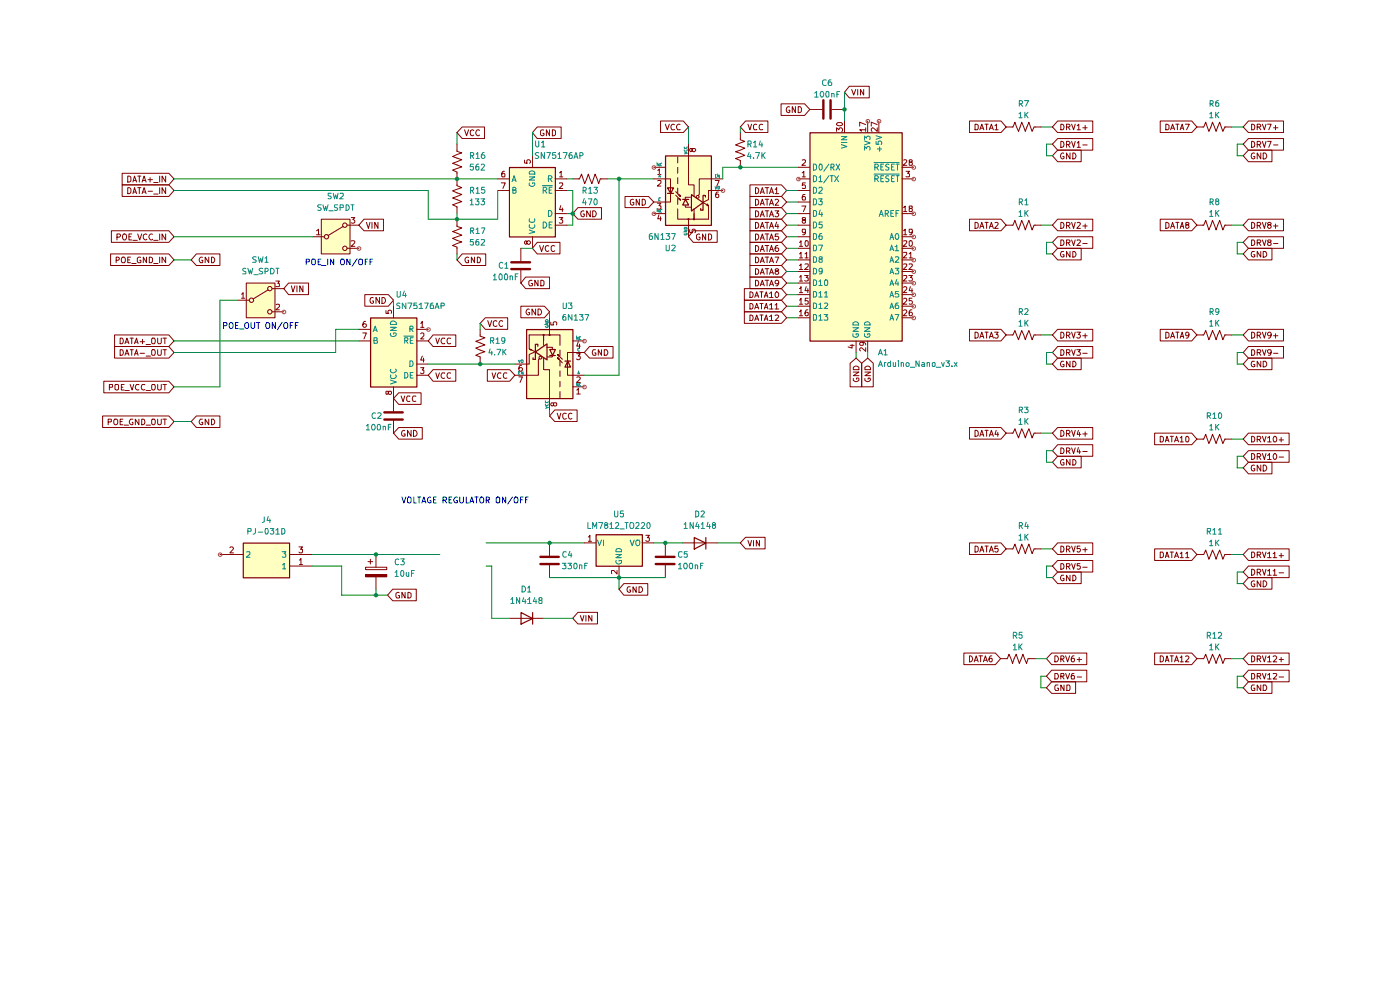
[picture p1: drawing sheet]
<svg xmlns="http://www.w3.org/2000/svg" width="297mm" height="210mm" viewBox="0 0 297 210" stroke-linecap="round" stroke-linejoin="round" font-family="sans-serif">
<g fill="#ffffc2">
<path d="M126.4 113.4h9.8v6.7h-9.8z"/>
<path d="M51.6 115.2h9.8v7.3h-9.8z"/>
<path d="M108 35.5h9.8v14.7h-9.8z"/>
<path d="M111.7 69.9h9.8v14.6h-9.8z"/>
<path d="M171.8 28.1h19.6v44.2h-19.6z"/>
<path d="M141.1 33h9.8v14.8h-9.8z"/>
<path d="M78.6 67.4h9.8v14.7h-9.8z"/>
<path d="M52.2 60h6.1v7.4h-6.1z"/>
<path d="M68.2 46.5h6.1v7.4h-6.1z"/>
</g>
<g fill="none" stroke="#840000" stroke-width=".21">
<path d="M205.7 25.7h6.6l1.1 1.2-1.1 1.2h-6.6zM206.8 26.3l.7 .3v.7l-.1 .2h-.6zM207.9 27.5l.4-1.2 .4 1.2M208 27.2h.6M209 26.3h.6M209.3 26.3v1.2M209.9 27.5l.4-1.2 .4 1.2M210 27.2h.6M211.1 26.7l.3-.4v1.2M211.1 27.5h.7M213.4 26.9h1.5l.4-1 .8 2 .7-2 .7 2 .8-2 .7 2 .4-1h1.4M224.4 25.7h7.4v2.4h-7.4l-1.1-1.2z"/>
<path d="M224.4 31.8h5v2.5h-5l-1.1-1.3zM224.4 29.4h7.4v2.4h-7.4l-1.1-1.2zM225 26.3a.66 .66 0 0 1 .7 .5 .66 .66 0 0 1-.2 .7h-.5zM225 30a.64 .64 0 0 1 .7 .6 .64 .64 0 0 1-.7 .7zM225.6 32.5v-.1a.6 .6 0 0 0-.6 .7 .6 .6 0 0 0 .6 .5l.1-.4h-.2M226.2 26.9h.6l.2-.1-.1-.4-.7-.1v1.2M226.2 30.7l.7-.1 .1-.4-.3-.2h-.5v1.3M226.6 26.9l.4 .6M226.6 30.7l.4 .6M227 32.4v1.3l-.8-1.3v1.3M227.3 26.3l.5 1.2 .3-1.2M227.3 30l.5 1.3 .3-1.3"/>
<path d="M227.6 32.4a.64 .64 0 0 1 .7 .7 .64 .64 0 0 1-.7 .6zM228.5 26.7l.4-.4v1.2M228.5 30.3l.4-.3v1.3M228.5 27.5h.7M228.5 31.3h.7M229.7 27.1h.9M229.7 30.7h.9M230.2 26.6v.9M246.1 25.7h6.7l1.1 1.2-1.1 1.2h-6.7zM247.3 26.3l.7 .3v.7l-.3 .2h-.4zM248.3 27.5l.5-1.2 .4 1.2M248.5 27.2h.6"/>
<path d="M249.4 26.3h.7M249.8 26.3v1.2M250.4 27.5l.4-1.2 .3 1.2M250.4 27.2h.6M251.5 26.3h.8l-.6 1.2M253.9 26.9h1.5l.4-1 .7 2 .7-2 .8 2 .7-2 .7 2 .4-1h1.5M264.8 31.8h5v2.5h-5l-1.1-1.3zM264.8 29.4h7.5v2.4h-7.5l-1.1-1.2zM264.8 25.7h7.5v2.4h-7.5l-1.1-1.2zM265.5 30a.64 .64 0 0 1 .7 .6 .64 .64 0 0 1-.7 .7zM265.5 26.3a.66 .66 0 0 1 .7 .5 .66 .66 0 0 1-.3 .7h-.4zM266.1 32.5l-.1-.1a.64 .64 0 0 0-.6 .6 .64 .64 0 0 0 .5 .7l.3-.2v-.3h-.3"/>
<path d="M266.7 30.7l.7-.1 .1-.4-.3-.2h-.5v1.3M266.7 26.9h.6l.2-.1-.1-.4-.7-.1v1.2M267 30.7l.5 .6M267 26.9l.5 .6M267.5 32.4v1.3l-.8-1.3v1.3M267.8 30l.4 1.3 .4-1.3M267.8 26.3l.4 1.2 .4-1.2M268 32.4a.65 .65 0 0 1 .7 .7 .65 .65 0 0 1-.7 .6zM268.9 30h.8l-.5 1.3M268.9 26.3h.8l-.5 1.2M270.2 27.1h.9M270.2 30.7h.9"/>
<path d="M270.6 26.6v.9M205.7 46.5h6.6l1.1 1.3-1.1 1.2h-6.6zM206.8 47.2a.52 .52 0 0 1 .7 .3v.6a.52 .52 0 0 1-.7 .3zM207.9 48.4l.4-1.2 .4 1.2M208 48h.6M209 47.2h.6M209.3 47.2v1.2M209.9 48.4l.4-1.2 .4 1.2M210 48h.6M211.1 47.3l.4-.1 .3 .3-.8 .9h.8M213.4 47.8h1.5l.4-1.1 .8 2.1 .7-2.1 .7 2.1 .8-2.1 .7 2.1 .4-1h1.4M224.4 50.2h7.4v2.5h-7.4l-1.1-1.3z"/>
<path d="M224.4 46.5h7.4v2.5h-7.4l-1.1-1.2zM225 50.9h.5a.66 .66 0 0 1 .2 .7 .66 .66 0 0 1-.7 .5zM225 47.2a.64 .64 0 0 1 .7 .6 .64 .64 0 0 1-.7 .6zM226.2 51.5l.7-.1 .1-.3-.2-.2h-.6v1.2M226.2 47.8h.5l.3-.2-.1-.3-.7-.1v1.2M226.6 51.5l.4 .6M226.6 47.8l.4 .6M227.3 50.9l.5 1.2 .3-1.2M227.3 47.2l.5 1.2 .3-1.2M228.5 51l.5-.1 .2 .3-.8 .9h.8M228.5 47.3l.4-.1 .3 .3-.8 .9h.8M229.7 51.7h.9"/>
<path d="M229.7 47.9h.9M230.2 47.5v.9M246.1 46.5h6.7l1.1 1.3-1.1 1.2h-6.7zM247.3 47.2h.3l.4 .3v.6l-.4 .3h-.3zM248.3 48.4l.5-1.2 .4 1.2M248.5 48h.6M249.4 47.2h.7M249.8 47.2v1.2M250.4 48.4l.4-1.2 .3 1.2M250.4 48h.6M251.7 47.7l-.2-.1v-.3h.6l.1 .2-.7 .3v.5l.2 .1h.3l.2-.2v-.3l-.2-.2M253.9 47.8h1.5l.4-1.1 .7 2.1 .7-2.1 .8 2.1 .7-2.1 .7 2.1 .4-1h1.5"/>
<path d="M264.8 50.2h7.5v2.5h-7.5l-1.1-1.3zM264.8 46.5h7.5v2.5h-7.5l-1.1-1.2zM265.5 50.9h.4a.66 .66 0 0 1 .3 .7 .66 .66 0 0 1-.7 .5zM265.5 47.2a.64 .64 0 0 1 .7 .6 .64 .64 0 0 1-.7 .6zM266.7 51.5l.7-.1 .1-.3-.2-.2h-.6v1.2M266.7 47.8h.5l.3-.2-.1-.3-.7-.1v1.2M267 51.5l.5 .6M267 47.8l.5 .6M267.8 50.9l.4 1.2 .4-1.2M267.8 47.2l.4 1.2 .4-1.2M269.2 51.4l-.3-.3 .2-.2h.4l.2 .3-.3 .2h-.3l-.2 .3 .3 .4h.2l.3-.3-.3-.4M269.2 47.7l-.3-.2 .1-.2h.6l.1 .2-.2 .2h-.3l-.3 .2v.3l.3 .2h.2l.3-.2v-.3l-.3-.2"/>
<path d="M270.2 51.7h.9M270.2 47.9h.9M270.6 47.5v.9M46.7 117.6h4.9M48.8 116.2l.1-.2h.4l.2 .3-.7 1h.7M61.4 117.6h4.9M63.4 116h.8l-.4 .5 .4 .1v.5l-.2 .2h-.4l-.2-.2M63.5 118.8l.3-.3v1.2M63.5 119.7h.7M78.1 119.1h1M78.6 118.6v1M124 115.2h2.4"/>
<path d="M124.8 113.9h.2l.1-.3v1.2M124.8 114.8h.7M136.2 115.2h2.5M137 113.6h.8l-.5 .5h.5v.6l-.2 .1h-.4l-.2-.1M61.4 120.1h4.9M77.6 120.3h4.4v.5h-4.4zM77.6 121.8h4.4v.6h-4.4zM83.3 125h5v2.4h-5l-1.1-1.1zM84.7 125.7a.45 .45 0 0 0-.7 .2v.7l.2 .2h.6v-.5h-.3M85.9 125.7v1.1l-.6-1.1v1.1M86.5 125.7l.7 .2v.7l-.2 .2h-.5zM130.9 121v.8l-.7-.8-.5 .1 .1 .6"/>
<path d="M131.3 120.1v2.4M132.3 123.8h5.1v2.5h-5.1l-1-1.3zM133.7 124.5h-.4a.61 .61 0 0 0-.3 .8 .61 .61 0 0 0 .8 .3v-.4h-.3M135 124.5v1.2l-.7-1.2v1.2M135.6 124.5h.5a.66 .66 0 0 1 .2 .8 .66 .66 0 0 1-.7 .4z"/>
</g>
<path d="M51.6 115.2h9.8v7.4h-9.8zM126.5 113.4h9.8v6.7h-9.8z" fill="none" stroke="#840000" stroke-width=".25"/>
<path d="M52.3 117.1l.6-.1 .1 .5-.8 .7h.8M59.9 117h.7l-.3 .4 .3 .1v.6h-.7M59.9 119.8l.4-.3v1.2M126.8 114.6l.4 1.2 .4-1.2M128 114.6v1.2M130.6 117.6h1.2l-1.2 .7h1.2M130.7 118.9a.61 .61 0 0 0 .3 .8 .61 .61 0 0 0 .8-.3v-.5h-.5v.2M130.8 116.4h.9l.1 .2v.4h-1.2zM133.7 114.6l.4 1.2 .4-1.2M135 114.6h.6a.77 .77 0 0 1-.2 1.2l-.4-.1a.87 .87 0 0 1 0-1.1zM59.9 120.7h.7" fill="none" stroke="#008484" stroke-width=".21"/>
<path d="M77.6 121.8h4.4v.6h-4.4z" fill="#840000"/>
<g fill="none" stroke="#840000" stroke-width=".21">
<path d="M96.9 30.6v1.5l1.1 .3-2 .8 2 .7-2 .7 2 .8-2 .7 .9 .4v1.4M98 26.9h4.8v2.5h-4.8l-1.1-1.3zM98.6 27.5l.4 1.3 .4-1.3M100.5 27.7l-.2-.2a.65 .65 0 0 0-.6 .7 .65 .65 0 0 0 .6 .6l.2-.2M101.7 27.7l-.2-.2a.6 .6 0 0 0-.6 .7 .6 .6 0 0 0 .8 .5v-.1M105.6 37.9h2.4M106.3 38.8h.9l-.5 1.2M107 36.3l-.4 .1-.2 1 .1 .1 .6-.1-.1-.6h-.3l-.3 .2M111.3 34v.6h.5v-.6l.5-.1 .2 .2v.4l-.1 .1M113 33v2.5M114 26.9h5v2.5h-5l-1-1.3zM115.3 27.6h-.5l-.2 .3v.6l.2 .2 .4 .1 .2-.2v-.3h-.2"/>
<path d="M116.6 27.5v1.3l-.7-1.3v1.3M117.2 27.5a.52 .52 0 0 1 .7 .4v.6a.52 .52 0 0 1-.7 .3zM117.8 37.9h2.4M118.7 36.7l.3-.4v1.2M118.7 38.9l.6-.1 .1 .3-.8 .9h.8M118.7 37.5h.7M105.6 40.4h2.4M110.5 52.7v2.7M110.5 57.3v2.7M111.5 58.8h5.1v2.4h-5.1l-1-1.2zM111.8 51.3l.2-.2h.3l.2 .2v.3l-.2 .2h-.3l-.2-.2v-.4l-.2-.1-.3 .2v.3l.2 .2 .3-.2M112.9 59.5a.46 .46 0 0 0-.7 .2v.7l.2 .2 .6-.1v-.4h-.3"/>
<path d="M113 50.2v2.5M114 51.4h4.8v2.5h-4.8l-1-1.2zM114.1 59.4v1.2l-.6-1.2v1.2M114.5 52.1l.4 1.3 .4-1.3M114.7 59.4h.4l.3 .3v.7l-.2 .2h-.5zM116.4 52.2l-.2-.1a.6 .6 0 0 0-.5 .7 .6 .6 0 0 0 .6 .5l.1-.1M117.7 52.2h-.1a.45 .45 0 0 0-.7 .1l.1 .8a.37 .37 0 0 0 .3 .3 .37 .37 0 0 0 .4-.2M117.8 40.4h2.4M117.8 47.8h2.4M117.8 45.3h2.4M118.6 46.2h.8l-.4 .4 .3 .1v.6h-.7M119 43.6l-.3 .9h.8"/>
<path d="M119.3 44.1v.8M91.9 78.4h4.8v2.5h-4.8l-1-1.3zM91.9 71h4.8v2.5h-4.8l-1-1.2zM92.5 79.1l.3 1.2 .4-1.2M92.5 71.7l.3 1.2 .4-1.2M94.3 79.2l-.5-.1a.61 .61 0 0 0-.2 .8 .61 .61 0 0 0 .7 .3M94.3 71.8l-.5-.1-.2 .5 .2 .7 .5-.1M95.6 79.2l-.5-.1a.61 .61 0 0 0-.3 .8 .61 .61 0 0 0 .8 .3M95.6 71.8l-.1-.1a.66 .66 0 0 0-.6 .5 .66 .66 0 0 0 .2 .7l.5-.1M101.9 69.9v1.4l1 .3-2 .8 2 .8-2 .6 2 .8-2 .8 1 .3v1.5M103 67.4h4.7v2.5h-4.7l-1.1-1.3zM103.4 78.4h4.7l1.1 1.2-1.1 1.3h-4.7z"/>
<path d="M103.5 68l.4 1.3 .4-1.3M104.4 79.1l.3 1.2 .5-1.2M105.4 68.2l-.3-.2-.4 .3v.8l.4 .2 .3-.2M106.3 79.2l-.5-.1a.61 .61 0 0 0-.3 .8 .61 .61 0 0 0 .8 .3M106.6 68.2l-.3-.2a.61 .61 0 0 0-.4 .7 .61 .61 0 0 0 .7 .5v-.1M107.5 79.2l-.5-.1a.61 .61 0 0 0-.2 .8 .61 .61 0 0 0 .7 .3M110.5 65h5l1.1 1.1-1.1 1.3h-5zM112.3 65.6l-.1-.1a.6 .6 0 0 0-.6 .7 .6 .6 0 0 0 .7 .5l.1-.4h-.3M113.6 65.5v1.3l-.7-1.3v1.3M114.1 65.5a.65 .65 0 0 1 .8 .7 .65 .65 0 0 1-.8 .6zM116.5 70.9l.2 .1v.2l-.2-.2zM116.6 71h2.2v2.2"/>
<path d="M116.6 69.9v1.1h-1.3v1.3M118.3 75.2l.2 .3 .1-.1-.3-.2 1 1M118.3 75.9l.2 .3 .1-.2-.3-.1 1 1.1M121.5 74.8h-1.1v4.8h1.1M125.1 73.5h5v2.5h-5l-1.1-1.2zM126.3 74.2a.66 .66 0 0 0-.6 .4 .66 .66 0 0 0 .2 .8l.5-.1v-.4h-.2M127.6 74.2v1.2l-.7-1.2v1.2M128.2 74.2h.5l.2 .2 .1 .5-.3 .5h-.5zM117.7 87h4.7v2.4h-4.7l-1.1-1.2zM118.2 87.6l.4 1.3 .4-1.3M120.1 87.7a.45 .45 0 0 0-.7 .2l.1 .8a.37 .37 0 0 0 .3 .2 .37 .37 0 0 0 .3-.2M121.3 87.7l-.2-.1a.6 .6 0 0 0-.5 .7 .6 .6 0 0 0 .6 .5l.1-.1"/>
<path d="M79.8 117.6v2.7M116.6 115.2v2.7M116.6 119.9v2.6M141.1 115.2v2.7M141.1 119.9v2.6M144.8 115.2h7.4M158.2 114h4.1v2.4h-4.1l-1.1-1.2zM158.7 114.7l.4 1.1 .3-1.1M159.9 114.7v1.1M161.1 114.7v1.1l-.7-1.1v1.1M79.8 122.4v2.6M108 131.2h7.3"/>
<path d="M122.6 129.9h4.2v2.4h-4.2l-1.1-1.1zM123.1 130.6l.4 1.2 .4-1.2M124.3 130.6v1.2M125.6 130.6v1.2l-.7-1.2v1.2"/>
</g>
<path d="M108.5 57.1h3.9M108.5 55.6h3.9M114.6 119.6h3.9M114.6 118.1h3.9M139.1 119.6h4M139.1 118.1h4" fill="none" stroke="#840000" stroke-width=".51"/>
<path d="M108.1 35.5h9.7v14.8h-9.7zM111.7 69.9h9.8v14.7h-9.8zM113.6 74.6l2.4-1.6v3.3zM147.3 114l2.4 1.2-2.4 1.3zM149.7 114v2.5M110.5 129.9l2.5 1.3-2.5 1.2zM113 129.9v2.5" fill="none" stroke="#840000" stroke-width=".25"/>
<g fill="none" stroke="#008484" stroke-width=".21">
<path d="M108.6 38.5l.5-1.2 .4 1.2M108.7 38.2h.6M112.3 38.8v.5a.61 .61 0 0 0 .7 .2 .61 .61 0 0 0 .4-.7h-.4v.2M112.3 37.5h1.2l-1.2 .7h1.2M112.3 36.5a.66 .66 0 0 1 .7-.2 .66 .66 0 0 1 .5 .6h-1.2zM115.1 39.4h2.1M116.3 37.9h.5l.3-.4-.3-.2h-.5v1.2M116.7 37.9l.4 .6M117.1 39.7h-.6v1.3h.6M108.8 40.3l.6-.1 .1-.2-.3-.3h-.4v1.3h.5l.2-.2v-.4l-.3-.1M112.3 48.8l1.2 .4-1.2 .3M112.4 47.7l-.1 .5a.61 .61 0 0 0 .7 .2 .61 .61 0 0 0 .4-.7"/>
<path d="M112.4 46.4l-.1 .5a.61 .61 0 0 0 .8 .3 .61 .61 0 0 0 .3-.8M115.2 40.4h.5l.3-.4-.3-.3h-.5v1.3M115.2 47.1a.65 .65 0 0 1 .8 .6 .65 .65 0 0 1-.8 .7zM115.6 40.4l.4 .6M116.3 44.6a.65 .65 0 0 1 .8 .7 .65 .65 0 0 1-.8 .6zM116.5 40.3h.4M116.5 47.7h.4M117.1 47.1h-.6v1.3h.6"/>
</g>
<path d="M116.5 70.9l.2 .1v.2l-.2-.2z" fill="#840000"/>
<path d="M114.1 73.5v-.5h-.5v3.3h-.5v-.4M116.6 74.1h1.2l-.6 1.3zM116.6 75.4h1.2M119.9 76.6h1.1M120.4 76.6l.6 1.3h-1.1z" fill="none" stroke="#840000" stroke-width=".25"/>
<path d="M112.3 74.1h.4v.2zM114.5 76l-.3 .3v3.3h-2.5M115.3 73.2v-2.2h-3v3l1.2 .6-1.2 .6v2h-.6M115.3 76v2.4h1.3v6.1M116 73.7h1.2v.3M117.2 75.4v.3h-1.1M118.8 74.3v1.2M118.8 76.5v1.2M118.8 78.7v1.2M118.8 80.9v1.2M118.8 83.1v1.2" fill="none" stroke="#840000" stroke-width=".21"/>
<path d="M112.3 74l.4 .1-.1 .2z" fill="#840000"/>
<path d="M115.3 70.9l.1 .1v.2l-.2-.2z" fill="none" stroke="#840000" stroke-width=".21"/>
<path d="M115.3 70.9l.1 .1v.2l-.2-.2z" fill="#840000"/>
<g fill="none" stroke="#840000" stroke-width=".21">
<path d="M180.2 18.3h4.2v2.5h-4.2l-1-1.2zM180.7 19l.4 1.2 .4-1.2M182 19v1.2M183.2 19v1.2l-.7-1.2v1.2M96.9 37.9v1.5l1.1 .4-2 .7 2 .7-2 .8 2 .8-2 .6 .9 .5v1.4M121.5 37.9h1.4l.5-1 .6 2.1 .8-2.1 .8 2.1 .6-2.1 .8 2.1 .3-1.1h1.6M140.1 25.7h4.9l1.1 1.2-1.1 1.2h-4.9zM141.1 26.3l.5 1.2 .4-1.2M141.1 37.9h1.1v5h-1.1M143.1 26.4l-.3-.1a.67 .67 0 0 0-.5 .6 .67 .67 0 0 0 .3 .6l.5-.1M144.3 26.4a.61 .61 0 0 0-.8 .3 .61 .61 0 0 0 .3 .8l.5-.1M157.1 28.1v1.5l.9 .4-2 .7 2 .7-2 .8 2 .7-2 .7 1.1 .4v1.5"/>
<path d="M158.2 25.7h4.7v2.4h-4.7l-1.1-1.2zM158.7 26.3l.4 1.2 .3-1.2M159.1 39.2h6.7l1.1 1.2-1.1 1.3h-6.7zM160.3 39.8a.64 .64 0 0 1 .7 .6 .64 .64 0 0 1-.7 .7zM160.5 26.4a.45 .45 0 0 0-.6 .2v.7l.1 .2 .5-.1M161.8 26.4l-.3-.1a.67 .67 0 0 0-.5 .6 .67 .67 0 0 0 .3 .6l.5-.1M162.3 39.8h.8M162.7 39.8v1.3M165.7 22h5l1.1 1.2-1.1 1.3h-5zM167.5 22.7a.61 .61 0 0 0-.7 .3 .61 .61 0 0 0 .1 .7l.3 .2 .4-.1v-.4h-.3M168.7 22.6v1.3l-.6-1.3v1.3M169.3 22.6h.4l.3 .4v.6l-.3 .3h-.4z"/>
<path d="M169.3 37.9h2.5M169.3 35.5h2.5M170.2 36.7l.3-.4v1.2M170.2 34h.7v.4l-.8 .7h.8M170.2 37.5h.7M170.9 38.8h-.6l-.1 .6 .2-.2h.3l.2 .2v.5h-.7M171.8 23.2h2.7M176.5 23.2h2.7M177.5 27.9v-.8l.5 .4 .1-.3 .4-.1 .2 .3v.3l-.1 .2M177.5 26.3l.2-.3h.8l.2 .3a.68 .68 0 0 1-.6 .4 .68 .68 0 0 1-.6-.4zM179.2 25.7v2.4M183.6 27.5h-1.2l.3 .2v.2"/>
<path d="M183.6 26.4l-1.2-.5v.9M183.6 27.1v.8M184.1 25.7v2.4M186.1 27.1v.8l-.9-.8-.4 .3v.3l.2 .2M186.1 26.4l-1.3-.5v.9M186.4 25.7v2.4M191.4 37.9h2.4M191.4 35.5h2.4M191.7 34l.4-.1 .3 .3-.8 .9h.8M192.2 36.3h.8l-.5 .5 .5 .2-.1 .5-.7-.1M193 34.4l-.1-.1v-.3h.6v.3l-.6 .2v.5l.6 .1 .1-.5-.3-.2M96.9 46.5v1.5l1.1 .4-2 .7 2 .8-2 .7 2 .7-2 .8 .9 .3v1.5"/>
<path d="M98 53.9h5v2.4h-5l-1.1-1.2zM99.4 54.6a.61 .61 0 0 0-.8 .3 .61 .61 0 0 0 .3 .8h.5v-.5h-.2M100.7 54.5v1.2l-.7-1.2v1.2M101.3 54.5a.66 .66 0 0 1 .6 .5 .66 .66 0 0 1-.2 .7h-.4zM122.6 44h5v2.5h-5l-1.1-1.2zM123.9 44.8l-.1-.1a.64 .64 0 0 0-.6 .6 .64 .64 0 0 0 .5 .7l.3-.2v-.4h-.3M125.2 44.7v1.3l-.7-1.3v1.3M125.7 44.7a.65 .65 0 0 1 .8 .7 .65 .65 0 0 1-.8 .6zM132.6 41.7h5l1.1 1.2-1.1 1.1h-5zM134.4 42.3h-.1a.64 .64 0 0 0-.6 .6 .64 .64 0 0 0 .5 .6l.3-.1v-.5h-.3M135.6 42.3v1.2l-.6-1.2v1.2M136.2 42.3h.4l.3 .3v.6l-.3 .3h-.4z"/>
<path d="M143.3 41.4l1.1 1-.4-.1 .2-.2 .2 .3M143.3 40.7l1.1 1-.4-.2 .2-.2 .2 .4M143.8 44.3v2.2h2.3M146 46.4l.2 .1-.1 .1-.2-.1zM147.1 49h5.1v2.4h-5.1l-1-1.2zM147.2 45.3v1.2h-1.1v1.3M148.4 49.7l-.2-.1-.5 .4v.6l.5 .3 .3-.2v-.4h-.2M149.7 49.6v1.3l-.7-1.3v1.3M150.3 49.6h.3l.4 .4v.6l-.4 .3h-.3zM159.1 56.3h6.7l1.1 1.3-1.1 1.2h-6.7zM159.1 58.8h6.7l1.1 1.2-1.1 1.2h-6.7zM159.1 44h6.7l1.1 1.3-1.1 1.2h-6.7z"/>
<path d="M159.1 46.5h6.7l1.1 1.3-1.1 1.2h-6.7zM159.1 41.7h6.7l1.1 1.2-1.1 1.1h-6.7zM159.1 49h6.7l1.1 1.2-1.1 1.2h-6.7zM159.1 53.9h6.7l1.1 1.2-1.1 1.2h-6.7zM159.1 51.4h6.7l1.1 1.3-1.1 1.2h-6.7zM160.3 57a.66 .66 0 0 1 .6 .4 .66 .66 0 0 1-.2 .8h-.4zM160.3 59.4a.66 .66 0 0 1 .6 .5 .66 .66 0 0 1-.2 .7h-.4zM160.3 44.7a.64 .64 0 0 1 .7 .7 .64 .64 0 0 1-.7 .6zM160.3 47.2a.64 .64 0 0 1 .7 .6 .64 .64 0 0 1-.7 .6zM160.3 42.3a.64 .64 0 0 1 .7 .6 .64 .64 0 0 1-.7 .6zM160.3 49.6a.64 .64 0 0 1 .7 .7 .64 .64 0 0 1-.7 .6zM160.3 54.5a.66 .66 0 0 1 .6 .5 .66 .66 0 0 1-.2 .7h-.4z"/>
<path d="M160.3 52.1a.64 .64 0 0 1 .7 .6 .64 .64 0 0 1-.7 .7zM161.3 41.1l.4-1.3 .4 1.3M161.3 58.2l.4-1.2 .4 1.2M161.3 46l.4-1.3 .4 1.3M161.3 48.4l.4-1.2 .4 1.2M161.3 43.5l.4-1.2 .4 1.2M161.3 50.9l.4-1.3 .4 1.3M161.3 55.7l.4-1.2 .4 1.2M161.3 53.4l.4-1.3 .4 1.3M161.4 40.7h.6M161.4 57.8h.6M161.4 45.6h.6"/>
<path d="M161.4 48h.6M161.4 43.2h.6M161.4 50.5h.6M161.4 55.4h.6M161.4 52.9h.6M162.3 57h.8M162.3 59.4h.8M162.3 44.7h.8M162.3 47.2h.8M162.3 42.3h.8M162.3 49.6h.8M162.3 54.5h.8"/>
<path d="M162.3 52.1h.8M162.7 42.3v1.2M162.7 44.7v1.3M162.7 47.2v1.2M162.7 49.6v1.3M162.7 52.1v1.3M162.7 54.5v1.2M162.7 57v1.2M162.7 59.4v1.2M163.2 41.1l.5-1.3 .4 1.3M163.2 58.2l.5-1.2 .4 1.2M163.2 46l.5-1.3 .4 1.3"/>
<path d="M163.2 48.4l.5-1.2 .4 1.2M163.2 43.5l.5-1.2 .4 1.2M163.2 50.9l.5-1.3 .4 1.3M163.2 55.7l.5-1.2 .4 1.2M163.2 53.4l.5-1.3 .4 1.3M163.4 40.7h.6M163.4 57.8h.6M163.4 45.6h.6M163.4 48h.6M163.4 43.2h.6M163.4 50.5h.6M163.4 55.4h.6"/>
<path d="M163.4 52.9h.6M164.4 40.1h.2l.2-.3v1.3M164.4 44.7h.8l-.4 .5 .4 .2v.3l-.3 .3h-.3l-.2-.2M164.4 42.4l.2-.1h.3l.3 .2-.8 1h.8M164.4 54.5h.8l-.5 1.2M164.4 41.1h.8M164.7 57.5l-.3-.3 .1-.1h.6v.3l-.4 .1-.3 .3 .2 .4h.4l.2-.2v-.2l-.3-.3M164.8 47.1l-.4 .9h.8M165 52.1l-.4 .1a.92 .92 0 0 0 .1 1.2h.2l.3-.3v-.3l-.2-.2h-.4l-.2 .2M165 47.6v.8M165.1 49.6h-.6l-.1 .6 .6-.1 .2 .2v.3l-.3 .3h-.3l-.2-.2M165.2 60l-.1 .1a.42 .42 0 0 1-.5 0 .42 .42 0 0 1-.1-.6h.6a.98 .98 0 0 1-.2 1.1h-.3"/>
<path d="M169.3 52.7h2.5M169.3 55.1h2.5M169.3 57.6h2.5M169.3 45.3h2.5M169.3 50.2h2.5M169.3 40.4h2.5M169.3 42.9h2.5M169.3 47.8h2.5M169.6 51.4l.3-.3v1.2M169.6 53.9l.3-.4v1.2M169.6 56.3l.3-.3v1.2M169.6 58.8l.3-.4v1.2"/>
<path d="M169.6 52.3h.7M169.6 54.7h.7M169.6 57.2h.7M169.6 59.6h.7M170.1 43.7h.8l-.5 1.2M170.4 46.7l-.2-.3 .1-.2h.5l.1 .4-.5 .1a.35 .35 0 0 0-.2 .3 .35 .35 0 0 0 .2 .3h.5v-.6h-.2M170.7 58.4h.8l-.5 .5h.5v.6h-.8M170.8 53.9l.3-.4v1.2M170.8 56.1l.6-.1 .1 .5-.8 .7h.8M170.8 41.2l-.4 .1-.2 .9 .1 .2 .6-.1v-.5l-.2-.1-.4 .1-.1 .1M170.8 54.7h.7M170.9 49.1l-.2 .3-.4-.1v-.7l.6 .1v.8l-.6 .3"/>
<path d="M170.9 51.1h.4l.2 .1v.8a.35 .35 0 0 1-.5 .3 .35 .35 0 0 1-.2-.5zM191.4 52.7h2.4M191.4 55.1h2.4M191.4 57.6h2.4M191.4 45.3h2.4M191.4 50.2h2.4M191.7 44l.3-.3v1.2M191.7 49l.3-.4v1.2M191.7 51.2l.6-.1 .1 .3-.8 .9h.8M191.7 53.6l.6-.1 .1 .4-.8 .8h.8M191.7 56.1l.6-.1 .1 .3-.8 .9h.8M191.7 58.5l.6-.1 .1 .4-.8 .8h.8"/>
<path d="M191.7 44.9h.7M191.7 49.8h.7M192.8 58.4h.8l-.5 .5h.4v.6h-.7M192.9 51.2l.1-.1h.4a.77 .77 0 0 1-.2 1.2l-.3-.3zM192.9 53.9l.3-.4v1.2M192.9 56.1l.6-.1 .1 .3-.8 .9h.8M192.9 54.7h.7M193 44.2l-.1-.1v-.3l.6-.1v.4l-.6 .2 .1 .6 .5-.1a.36 .36 0 0 0-.2-.6M193.6 49.1l-.1 .2-.5 .1-.1-.2v-.5l.6-.1 .1 .2-.2 .9-.4 .1M109.2 79.6h2.5M109.2 77.2h2.5M110.1 79.9h.7l-.5 1.2"/>
<path d="M110.7 77.5l-.5 .1a.92 .92 0 0 0 .1 1.2h.3l.2-.3v-.3l-.1-.2h-.5l-.1 .2M114.4 75.7h.4v.4h-.4zM116.6 67.4v2.5M116.8 68.3v.6h.6v-.6h.5l.2 .2-.1 .4M121.5 79.6h2.5M121.5 74.8h2.5M121.5 72.3h2.5M122.3 75h.8l-.4 .5 .4 .2v.3l-.2 .3h-.4l-.2-.2M122.7 72.5l-.4 .9h.8M122.9 73v.8M157.9 66.1h7.9l1.1 1.3-1.1 1.2h-7.9zM157.9 63.7h7.9l1.1 1.3-1.1 1.1h-7.9z"/>
<path d="M157.9 61.2h7.9l1.1 1.3-1.1 1.2h-7.9zM159.1 66.8a.66 .66 0 0 1 .6 .4 .66 .66 0 0 1-.2 .8h-.4zM159.1 64.4a.66 .66 0 0 1 .6 .4 .66 .66 0 0 1-.2 .7h-.4zM159.1 61.9a.66 .66 0 0 1 .6 .4 .66 .66 0 0 1-.2 .8h-.4zM160.1 68l.4-1.2 .5 1.2M160.1 65.5l.4-1.1 .5 1.1M160.1 63.1l.4-1.2 .5 1.2M160.3 67.7h.6M160.3 65.2h.6M160.3 62.8h.6M161.2 66.8h.7M161.2 64.4h.7"/>
<path d="M161.2 61.9h.7M161.3 60.6l.4-1.2 .4 1.2M161.4 60.3h.6M161.5 61.9v1.2M161.5 64.4v1.1M161.5 66.8v1.2M162.1 68l.5-1.2 .3 1.2M162.1 65.5l.5-1.1 .3 1.1M162.1 63.1l.5-1.2 .3 1.2M162.2 67.7h.6M162.2 65.2h.6M162.2 62.8h.6"/>
<path d="M163.2 67.2l.5-.4v1.2M163.2 60.6l.5-1.2 .4 1.2M163.2 64.7l.5-.3v1.1M163.2 62.2l.5-.3v1.2M163.2 68h.8M163.2 65.5h.8M163.2 63.1h.8M163.4 60.3h.6M164.4 66.9l.5-.1 .3 .3-.8 .9h.8M164.4 64.7l.4-.3v1.1M164.4 65.5h.8M164.6 62h.3a.67 .67 0 0 1 0 1.1l-.3-.1a.78 .78 0 0 1 0-1z"/>
<path d="M169.3 60h2.5M169.3 62.5h2.5M169.3 65h2.5M169.3 67.4h2.5M169.6 61.2l.3-.4v1.3M169.6 63.7l.3-.4v1.2M169.6 66.1l.3-.4v1.3M169.6 62.1h.7M169.6 64.5h.7M169.6 67h.7M171 60.8l-.2 .9h.7M171.4 65.7a.72 .72 0 0 0-.6 .5 .72 .72 0 0 0 .2 .8l.5-.1-.1-.6a.36 .36 0 0 0-.6 .2"/>
<path d="M171.4 61.2v.9M171.5 63.3h-.6l-.1 .6h.7v.5h-.7M180.3 77.1l1.3-1.1 1.2 1.1v5h-2.5zM180.3 73.2h.9M180.8 73.1v.7l-.9-.2M181 78.9h1.2l-1.2 .8h1.2M181 77.9l.5-.2h.5l.2 .2v.5h-1.2zM181.6 72.3v2.5M182.8 77.1l1.3-1.1 1.2 1.1v5h-2.5zM182.9 72.6l.2 .1v.5h-.6l-.1-.1 .1-.4a.85 .85 0 0 1 1.1 .2v.3M183.5 78.9h1.2l-1.2 .8h1.2M183.5 77.9a.66 .66 0 0 1 .8-.2 .66 .66 0 0 1 .4 .7h-1.2z"/>
<path d="M183.6 73.8v.7l-.9-.7-.3 .2 .1 .4M184.1 72.3v2.5M191.4 60h2.4M191.4 62.5h2.4M191.4 65h2.4M191.4 67.4h2.4M191.7 61l.4-.2 .3 .4-.8 .9h.8M191.7 63.4l.4-.1 .3 .4-.8 .8h.8M191.7 65.9l.4-.2 .3 .4-.8 .9h.8M193.1 60.8l-.2 .9h.7M193.5 63.3h-.6v.6l.4-.1 .3 .2-.1 .4h-.6M193.5 65.7l-.5 .1-.1 .3v.8h.6v-.6l-.5-.1-.1 .3"/>
<path d="M193.5 61.2v.9M116.6 84.5v2.5M117.4 85.7l.1-.3 .5 .1a.36 .36 0 0 1-.1 .6l-.5-.1-.1-.6-.4 .1a.34 .34 0 0 0 0 .5 .34 .34 0 0 0 .5 0v-.1M121.5 82.1h2.5M122.3 82.7l.4-.3v1.2M122.3 80l.6-.1 .2 .3-.8 .9h.8M122.3 83.6h.8M181 80.3a.66 .66 0 0 0 .5 .6 .66 .66 0 0 0 .7-.2l-.1-.5h-.4v.2M183.5 80.3v.4a.61 .61 0 0 0 .8 .3 .61 .61 0 0 0 .3-.8h-.4v.2M205.7 115.2h6.6l1.1 1.2-1.1 1.2h-6.6zM206.8 115.8a.52 .52 0 0 1 .7 .4v.6a.52 .52 0 0 1-.7 .3zM207.9 117.1l.4-1.3 .4 1.3"/>
<path d="M208 116.7h.6M209 115.8h.6M209.3 115.8v1.3M209.9 117.1l.4-1.3 .4 1.3M210 116.7h.6M211.7 115.8h-.6v.6l.6-.1v.7l-.5 .1-.1-.2M213.4 116.4h1.5l.4-1 .8 2 .7-2 .7 2 .8-2 .7 2 .4-1h1.4M224.4 118.9h7.4v2.4h-7.4l-1.1-1.2zM224.4 115.2h7.4v2.4h-7.4l-1.1-1.2zM225 119.6h.5a.66 .66 0 0 1 .2 .7 .66 .66 0 0 1-.7 .4zM225 115.8a.64 .64 0 0 1 .7 .7 .64 .64 0 0 1-.7 .6zM226.2 116.5h.5l.3-.4-.3-.3h-.5v1.3"/>
<path d="M226.6 116.5l.4 .6M227.3 119.6l.5 1.1 .3-1.1M227.3 115.8l.5 1.3 .3-1.3M229.1 119.6h-.6v.5l.4-.1 .3 .2-.1 .5h-.6M229.1 115.8h-.6v.6l.5-.1 .2 .2v.4l-.3 .2-.4-.2M229.7 116.6h.9M230.2 116.2v.9M244.9 116.4h7.9l1.1 1.2-1.1 1.3h-7.9zM246.1 117.1h.5l.2 .3v.6l-.3 .3h-.4zM247.2 118.3l.4-1.2 .4 1.2M247.3 118h.6M248.2 117.1h.7"/>
<path d="M248.6 117.1v1.2M249.2 118.3l.4-1.2 .4 1.2M249.3 118h.6M250.4 117.4l.3-.3v1.2M250.4 118.3h.6M251.5 117.4l.4-.3v1.2M251.5 118.3h.7M253.9 117.6h1.5l.4-.9 .7 1.9 .7-1.9 .8 1.9 .7-1.9 .7 1.9 .4-1h1.5M264.8 116.4h8.7v2.5h-8.7l-1.1-1.3zM265.5 117.1h.4a.66 .66 0 0 1 .3 .8 .66 .66 0 0 1-.7 .4zM266.7 117.7h.6l.2-.4-.2-.2h-.6v1.2M267 117.7l.5 .6"/>
<path d="M267.8 117.1l.4 1.2 .4-1.2M268.9 117.4l.4-.3v1.2M268.9 118.3h.8M270.1 117.4l.3-.3v1.2M270.1 118.3h.8M271.4 117.9h.9M271.8 117.4v.9M204.5 138.5h6.7l1.1 1.2-1.1 1.3h-6.7zM205.7 139.1a.64 .64 0 0 1 .6 .7 .64 .64 0 0 1-.6 .6zM207.7 139.1h.8M208 139.1v1.3M210.4 139.1a.72 .72 0 0 0-.6 .5 .72 .72 0 0 0 .3 .8l.4-.2v-.5l-.4-.1-.3 .3"/>
<path d="M212.3 139.7h1.4l.3-.9 .8 1.9 .8-1.9 .6 1.9 .8-1.9 .8 1.9 .3-1h1.5M223.1 138.5h7.5v2.5h-7.5l-1.1-1.3zM223.8 139.1a.65 .65 0 0 1 .7 .7 .65 .65 0 0 1-.7 .6zM224.4 121.3h5v2.5h-5l-1.1-1.3zM225 139.8l.6-.1v-.5l-.6-.1v1.3M225.3 139.8l.4 .6M225.6 122h-.4a.61 .61 0 0 0-.2 .8 .61 .61 0 0 0 .7 .3v-.4h-.2M226.1 139.1l.4 1.3 .4-1.3M226.2 120.2l.7-.1 .1-.4-.2-.1h-.6v1.1M226.6 120.2l.4 .5M227 122v1.2l-.8-1.2v1.2M227.6 122h.4a.66 .66 0 0 1 .2 .8 .66 .66 0 0 1-.6 .4z"/>
<path d="M227.8 139.1a.72 .72 0 0 0-.5 .5 .72 .72 0 0 0 .2 .8l.4-.2v-.5l-.4-.1-.2 .3M228.5 139.9h1M228.9 139.5v.9M229.7 120.3h.9M244.9 138.5h7.9l1.1 1.2-1.1 1.3h-7.9zM246.1 139.1l.5 .1 .2 .3v.6l-.3 .3h-.4zM248.2 139.1h.7M248.6 139.1v1.3M250.4 139.5l.3-.4v1.3M251.5 139.3l.5-.2 .2 .4-.7 .9h.7M253.9 139.7h1.5l.4-.9 .7 1.9 .7-1.9 .8 1.9 .7-1.9 .7 1.9 .4-1h1.5M264.8 122.5h5v2.5h-5l-1.1-1.2z"/>
<path d="M264.8 120.1h8.7v2.4h-8.7l-1.1-1.2zM264.8 138.5h8.7v2.5h-8.7l-1.1-1.3zM265.5 120.7a.64 .64 0 0 1 .7 .7 .64 .64 0 0 1-.7 .6zM265.5 139.1a.64 .64 0 0 1 .7 .7 .64 .64 0 0 1-.7 .6zM266.1 123.3l-.1-.1a.6 .6 0 0 0-.6 .6 .6 .6 0 0 0 .7 .6l.1-.5h-.3M266.7 121.4h.5l.3-.2-.1-.4-.7-.1v1.3M266.7 139.8l.7-.1 .1-.3-.3-.3h-.5v1.3M267 121.4l.5 .6M267 139.8l.5 .6M267.5 123.2v1.3l-.8-1.3v1.3M267.8 120.7l.4 1.3 .4-1.3M267.8 139.1l.4 1.3 .4-1.3"/>
<path d="M268 123.2a.65 .65 0 0 1 .7 .6 .65 .65 0 0 1-.7 .7zM268.9 121.1l.4-.4v1.3M268.9 139.5l.4-.4v1.3M268.9 122h.8M270.1 121.1h.2l.1-.4v1.3M270.1 139.3l.2-.2h.3l.3 .3-.1 .3-.7 .7h.8M270.1 122h.8M271.4 121.5h.9M271.4 139.9h.9M271.8 139.5v.9M206.7 140.4l.4-1.3 .4 1.3M206.8 140.1h.6"/>
<path d="M208.6 140.4l.4-1.3 .5 1.3M208.8 140.1h.6M223.1 142.2h7.5v2.4h-7.5l-1.1-1.2zM223.1 144.6h5.1v2.5h-5.1l-1.1-1.2zM223.8 142.8h.5l.2 .3v.4l-.2 .5h-.5zM224.5 145.3h-.6l-.1 .3v.6l.1 .3 .6-.1v-.4h-.2M225 143.4h.6v-.6h-.6v1.2M225.3 143.4l.4 .6M225.7 145.3v1.2l-.7-1.2v1.2M226.1 142.8l.4 1.2 .4-1.2M226.3 145.3h.5l.2 .3v.6l-.2 .3h-.5zM227.8 142.8l-.4 .1-.1 .9v.2l.6-.1v-.5l-.1-.1-.5 .1v.1"/>
<path d="M228.5 143.6h1M247.2 140.4l.4-1.3 .4 1.3M247.3 140.1h.6M249.2 140.4l.4-1.3 .4 1.3M249.3 140.1h.6M250.4 140.4h.6M264.8 144.6h5v2.5h-5l-1.1-1.2zM264.8 142.2h8.7v2.4h-8.7l-1.1-1.2zM265.5 142.8a.66 .66 0 0 1 .7 .5 .66 .66 0 0 1-.3 .7h-.4zM266.1 145.3a.66 .66 0 0 0-.6 .4 .66 .66 0 0 0 .2 .8l.5-.1v-.4h-.3M266.7 143.4h.6l.2-.1-.1-.4-.7-.1v1.2M267 143.4l.5 .6"/>
<path d="M267.5 145.3v1.2l-.8-1.2v1.2M267.8 142.8l.4 1.2 .4-1.2M268 145.3h.5l.2 .3v.4l-.2 .5h-.5zM268.9 143.2l.4-.4v1.2M268.9 144h.8M268.9 140.4h.8M270.1 142.9l.6-.1 .2 .3-.8 .9h.8M271.4 143.6h.9"/>
</g>
<g fill="none" stroke="#008484" stroke-width=".21">
<path d="M172.6 37.3l.5 .1 .1 .2v.6l-.3 .3h-.3zM172.6 34.8h.3l.3 .3v.6l-.3 .4h-.3zM172.6 39.7l.5 .1 .1 .3v.6l-.3 .3h-.3zM173.7 37.6l.4-.3v1.2M173.7 39.9l.2-.2h.3l.2 .2v.3l-.7 .8h.7M173.7 38.5h.7M174 34.8l.4 .3v.7l-.2 .3a.75 .75 0 0 1-.2-1.3zM175.9 37.3l-1.1 1.5M175.9 34.8l-1.1 1.5M176.1 37.3h.7M176.3 35.5l.6-.1v-.5l-.6-.1v1.3M176.5 37.3v1.2"/>
<path d="M176.5 35.5l.5 .6M177 37.3l.9 1.2M177.4 34.8l.7 1.3M177.9 37.3l-.9 1.2M178.1 34.8l-.7 1.3M178.5 30.7l1.2 .4-1.2 .3M178.5 29h1.2l-1.2 .6h1.2M178.5 30.2h1.2M183.4 31.8v-.7l.4 .4 .3-.4 .4 .1v.6M183.4 29.9l1.2 .4-1.2 .4M183.4 29.6v-.7l.4 .4 .1-.3h.6v.6M185.4 34.5h5.4"/>
<path d="M185.4 36.9h5.4M185.6 35.5h.5l.3-.4-.3-.3h-.5v1.3M185.6 37.9h.5l.3-.4-.3-.2h-.5v1.2M185.8 30v.6l.6 .1-.1-.2v-.3l.2-.3 .4 .1v.7M185.8 28.8l1.2 .3-1.2 .5M185.9 35.5l.5 .6M185.9 37.9l.5 .6M186.1 31.6h.9M186.6 31.2v.9M186.9 35.4h.4M186.9 37.9h.4M187.5 34.8h-.6v1.3h.6"/>
<path d="M187.5 37.3h-.6v1.2h.6M188.6 34.9l-.5-.1-.2 .3 .1 .2 .6 .3v.3l-.2 .2-.5-.1M188.6 37.4l-.5-.1-.2 .2 .1 .3 .6 .2v.4l-.2 .1h-.5M189.2 35.4h.3M189.2 37.9h.3M189.7 34.8h-.5v1.3h.5M189.7 37.3h-.5v1.2h.5M190.1 37.3h.7M190.1 34.8h.7M190.4 34.8v1.3M190.4 37.3v1.2M172.6 52h.3l.3 .3v.6l-.1 .3h-.5z"/>
<path d="M172.6 54.5h.3l.3 .2v.7l-.1 .2h-.5zM172.6 56.9h.3l.3 .3v.6l-.1 .3h-.5zM172.6 59.4h.3l.3 .2v.7l-.1 .2h-.5zM172.6 42.2h.3l.3 .3v.6l-.3 .3h-.3zM172.6 44.6h.3l.3 .4v.6l-.3 .3h-.3zM172.6 47.1h.3l.3 .3v.6l-.3 .4h-.3zM172.6 49.5h.3l.3 .3v.7l-.3 .3h-.3zM173.7 52h.8l-.5 1.2M173.7 42.2h.7l-.4 .5 .4 .1v.5l-.2 .1h-.4l-.1-.1M173.7 59.7l.4-.3v1.1M174 55l-.3-.3 .3-.2h.4l-.1 .4a.51 .51 0 0 0-.5 .2 .51 .51 0 0 0 0 .5h.6v-.5l-.2-.1M174 44.5l-.3 1h.8"/>
<path d="M174.3 49.5l-.4 .1-.2 1 .3 .2 .4-.2-.1-.5h-.5l-.1 .1M174.3 45.1v.8M174.4 57.4l-.2 .3-.4-.1v-.6h.6v.8l-.2 .3h-.4M174.4 47.1h-.6l-.1 .6 .6-.1 .1 .6-.2 .2h-.3l-.2-.2M175 59.4h.3a.86 .86 0 0 1 .1 1.1h-.3l-.2-.1zM186.5 45.9l.4-1.3 .5 1.3M186.7 45.5h.6M187.8 45.3l.6-.1v-.5l-.6-.1v1.3M188 45.3l.5 .6M188.8 50.8l.4-1.3 .4 1.3M188.8 53.2l.4-1.2 .4 1.2M188.8 55.6l.4-1.1 .4 1.1"/>
<path d="M188.8 58.1l.4-1.2 .4 1.2M188.9 50.4h.6M188.9 52.8h.6M188.9 55.3h.6M188.9 57.8h.6M189 45.2h.4M189.6 44.6h-.6v1.3h.6M189.9 52.3l.4-.3v1.2M189.9 54.5h.5l.3 .2-.8 .9h.8M189.9 56.9h.8l-.4 .4 .4 .3v.3l-.2 .2-.6-.1M189.9 53.2h.8M190.1 49.6a.61 .61 0 0 1 .6 .4 .61 .61 0 0 1-.2 .7 .6 .6 0 0 1-.7-.3 .6 .6 0 0 1 .3-.8z"/>
<path d="M190.1 45.2h.4M190.3 59.3l-.4 .9h.8M190.5 59.8v.7M190.7 44.6h-.6v1.3M109.9 76.3l.3 .6 .2-.6M110 79h.3M110.4 78.8h-.4v.6h.4M110.6 76.3l.4 .1-.1 .5h-.3zM111 78.8v.6l-.4-.6v.6M115.7 69.1l.1 .3 .2 .1 .3-.2v-.2h-.3v.1M115.7 68.5h.6l-.6 .3h.6M115.7 68l.3-.2 .3 .2v.2h-.6z"/>
<path d="M122.6 79.4l.1-.6 .3 .6M122.6 71.4v.6l-.3-.6v.6M122.6 79.2h.3M123 73.9l-.4 .1v.3l.1 .2 .3-.1M123.2 71.4l-.3 .1 .1 .5 .2-.1M172.6 61.8h.3l.3 .3v.7l-.1 .2h-.5zM172.6 64.3h.3l.3 .2v.7l-.1 .3h-.5zM172.6 66.7h.5l.1 .3v.7l-.1 .2h-.5zM173.7 62.2l.4-.4v1.2M173.7 64.6l.4-.3v1.2M173.7 67.1l.4-.4v1.2M173.7 60.5h.7"/>
<path d="M173.7 63h.7M173.7 65.5h.7M173.7 67.9h.7M174.8 66.7h.8l-.4 .5 .4 .2-.1 .5-.7-.1M174.9 62.2l.4-.4v1.2M174.9 64.4l.4-.1 .3 .3-.8 .9h.8M174.9 63h.7M180.9 70.8v.5a.61 .61 0 0 0 .8 .2 .61 .61 0 0 0 .3-.7h-.4v.2M180.9 69.5h1.2l-1.2 .8h1.2M180.9 68.5a.66 .66 0 0 1 .8-.2 .66 .66 0 0 1 .4 .6h-1.2zM183.4 70.8v.5a.61 .61 0 0 0 .8 .2 .61 .61 0 0 0 .3-.7h-.4v.2M183.4 69.5h1.2l-1.2 .8h1.2"/>
<path d="M183.4 68.5a.66 .66 0 0 1 .7-.2 .66 .66 0 0 1 .5 .6h-1.2zM188.8 60.5l.4-1.1 .4 1.1M188.8 63l.4-1.2 .4 1.2M188.8 65.5l.4-1.2 .4 1.2M188.8 67.9l.4-1.2 .4 1.2M188.9 60.2h.6M188.9 62.7h.6M188.9 65.1h.6M188.9 67.6h.6M189.9 66.7h.8l-.5 1.2M190.5 64.3l-.4 .1a.94 .94 0 0 0 0 1.1h.4l.2-.2v-.3l-.3-.3h-.2l-.3 .3M190.6 61.8h-.6l-.1 .6 .2-.2h.3l.3 .3v.3l-.2 .2-.6-.1"/>
<path d="M115.7 86.2l.6 .2-.6 .3M115.8 85.7l-.1 .2 .3 .2 .3-.2v-.2M115.8 85.1v.3h.4l.1-.3M122.6 81.3v.5l-.3-.5v.5M123.2 81.3h-.3v.4l.2 .1h.1"/>
</g>
<path d="M141.2 33.1h9.7v14.7h-9.7zM171.8 28.2h19.6v44.2h-19.6zM146.7 41.3l2.4 1.7-2.4 1.8z" fill="none" stroke="#840000" stroke-width=".25"/>
<path d="M174.7 21.3v3.9M176.2 21.3v3.9" fill="none" stroke="#840000" stroke-width=".51"/>
<path d="M146 46.4l.2 .1-.1 .1-.2-.1z" fill="#840000"/>
<path d="M141.6 39.8h1.3l-.6 1.2zM141.6 41h1.3M144.8 42.3h1.3M145.4 42.3l.7 1.2h-1.3zM149.7 41.8v-.3h-.6v3.1h-.5v-.3" fill="none" stroke="#840000" stroke-width=".25"/>
<path d="M143.8 33.3v1.3M143.8 35.5v1.3M143.8 37.7v1.3M143.8 39.9v1.3M146.1 33v6.2h1.1v2.5M150.9 37.9h-2.6v3.3l-.2 .3M143.8 42.1v1.3M145.4 43.6v.4h1.2M146.5 41.8h-1.1v.5M150.1 43.3l.2 .4-.3-.1zM150.9 40.4h-.6v1.9l-1.2 .6 1.2 .7v2.9h-3.1v-2.2" fill="none" stroke="#840000" stroke-width=".21"/>
<path d="M150 43.3l.3 .3-.4-.1z" fill="#840000"/>
<path d="M147.2 46.4l.2 .1-.1 .1-.2-.1z" fill="none" stroke="#840000" stroke-width=".21"/>
<path d="M147.2 46.4l.2 .1-.1 .1-.2-.1z" fill="#840000"/>
<g fill="none" stroke="#840000" stroke-width=".21">
<path d="M25.9 36.8h9.9l1.1 1.1-1.1 1.3h-9.9zM25.9 39.2h9.9l1.1 1.2-1.1 1.3h-9.9zM27.1 37.4h.5l.2 .3v.6l-.4 .3h-.3zM27.1 39.8l.5 .1 .2 .2v.6l-.4 .4h-.3zM28.2 38.6l.3-1.2 .5 1.2M28.3 38.3h.6M29.2 37.4h.7M29.2 39.8h.7M29.6 37.4v1.2M29.6 39.8v1.3M30.1 38.6l.5-1.2 .4 1.2M30.2 38.3h.6"/>
<path d="M31.4 38.1h.9M31.8 37.7v.9M32.6 38.7h.9M33.9 37.4v1.2M33.9 39.8v1.3M35.1 37.4v1.2l-.7-1.2v1.2M35.1 39.8v1.3l-.7-1.3v1.3M138.7 35.5h2.4M138.7 37.9h2.4M139.5 36.2l.4-.4v1.2M139.5 38.4l.6-.1 .1 .5-.7 .7h.7M139.5 37h.7"/>
<path d="M146.1 30.6v2.4M146.8 31.7l.2-.2h.4l.2 .2v.2l-.3 .3h-.2l-.3-.3-.1-.4h-.3v.6l.2 .1 .2-.3M150.9 37.9h2.4M151.7 38.3h.9l-.5 1.2M23.5 53.9h12.3l1.1 1.2-1.1 1.2h-12.3zM23.6 49h12.2l1.1 1.2-1.1 1.2h-12.2zM24.6 55.2h.5l.2-.2-.1-.4-.6-.1v1.2M24.8 50.3h.5l.3-.2-.1-.4-.7-.1v1.3M25.8 54.7l.5-.2a.86 .86 0 0 1 .1 1.2h-.5l-.2-.3zM26.1 49.8l.2-.2 .4 .1a.8 .8 0 0 1-.2 1.2h-.2a.79 .79 0 0 1-.2-1.1zM27.1 55.1h.4M27.4 50.2h.4"/>
<path d="M27.7 54.5h-.6v1.2h.6M27.9 49.6h-.5v1.3h.5M27.9 55.9h1M28.2 41.1l.3-1.3 .5 1.3M28.2 51h.9M28.3 40.7h.6M29.2 49.6l.4 1.3 .5-1.3M29.8 54.6a.45 .45 0 0 0-.7 .2v.7l.2 .2 .6-.1v-.4h-.3M30.1 41.1l.5-1.3 .4 1.3M30.2 40.7h.6M31.1 54.5v1.2l-.7-1.2v1.2M31.2 49.7l-.4-.1-.4 .4v.6l.4 .3 .4-.2"/>
<path d="M31.4 40.6h.9M31.7 54.5l.6 .3v.7l-.1 .2h-.5zM32.3 49.7l-.1-.1a.64 .64 0 0 0-.6 .7 .64 .64 0 0 0 .6 .6l.1-.2M32.6 55.9h.9M32.6 51h.9M32.6 41.2h.9M33.9 49.6v1.3M33.9 54.5v1.2M35.1 54.5v1.2l-.7-1.2v1.2M35.1 49.6v1.3l-.7-1.3v1.3M41.7 53.9h5v2.4h-5l-1.1-1.2zM42.9 54.6a.59 .59 0 0 0-.7 .4 .59 .59 0 0 0 .3 .7l.5-.1v-.4h-.2"/>
<path d="M44.3 54.5v1.2l-.8-1.2v1.2M44.9 54.5a.66 .66 0 0 1 .6 .5 .66 .66 0 0 1-.2 .7h-.4zM58.5 59.6h.8l-.4 .5 .4 .1v.5h-.8M66.3 50.2h2.5M67.1 49l.5-.4v1.2M67.1 49.8h.8M68.2 46.5h6.1v7.4h-6.1zM72.8 48l-3.2 2M73.7 52.7h2.4M73.7 47.8h2.4M74.5 51.2l.6-.1 .2 .1-.1 .4-.7 .7h.8M74.5 46.2h.8l-.4 .4 .4 .2-.1 .5h-.7"/>
<path d="M77.2 46.5h4.2v2.5h-4.2l-1.1-1.2zM77.7 47.2l.5 1.2 .3-1.2M78.9 47.2v1.2M80.2 47.2v1.2l-.7-1.2v1.2M138.7 42.9h2.4M138.7 45.3h2.4M139.5 43.1h.7l-.4 .5 .4 .1v.6h-.7M139.8 45.6l-.3 .8h.8M140.1 46v.8M146.1 47.8v2.4M146.3 48.7v.6l.6 .1-.1-.6 .2-.2h.3l.3 .3-.2 .5M147.8 41.5h.4v.5h-.4z"/>
<path d="M150.9 40.4h2.4M152.4 40.7l-.4 .1-.2 .9a.35 .35 0 0 0 .4 .2 .35 .35 0 0 0 .3-.2v-.3a.35 .35 0 0 0-.3-.2 .35 .35 0 0 0-.4 .2M224.4 52.7h5v2.4h-5l-1.1-1.2zM225.6 53.4h-.4a.61 .61 0 0 0-.2 .7 .61 .61 0 0 0 .7 .4v-.5h-.2M227 53.4v1.1l-.8-1.1v1.1M227.6 53.4h.4a.66 .66 0 0 1 .2 .7 .66 .66 0 0 1-.6 .4zM264.8 52.7h5v2.4h-5l-1.1-1.2zM266.1 53.4h-.4a.61 .61 0 0 0-.3 .7 .61 .61 0 0 0 .8 .4v-.5h-.3M267.5 53.4v1.1l-.8-1.1v1.1M268 53.4h.5a.66 .66 0 0 1 .2 .7 .66 .66 0 0 1-.7 .4zM24.3 71h11.5l1.1 1.3-1.1 1.2h-11.5zM24.3 73.5h11.5l1.1 1.3-1.1 1.2h-11.5z"/>
<path d="M25.5 71.7a.66 .66 0 0 1 .6 .5 .66 .66 0 0 1-.2 .7h-.4zM25.5 74.2a.66 .66 0 0 1 .6 .4 .66 .66 0 0 1-.2 .8h-.4zM26.5 72.9l.4-1.2 .5 1.2M26.5 75.4l.4-1.2 .5 1.2M26.7 72.6h.6M26.7 75h.6M27.6 71.7h.7M27.6 74.2h.7M27.9 71.7v1.2M27.9 74.2v1.2M28.5 72.9l.5-1.2 .3 1.2M28.5 75.4l.5-1.2 .3 1.2"/>
<path d="M28.6 72.6h.6M28.6 75h.6M29.7 74.9h1M29.7 72.5h1M30.2 72v.9M31 73.1h.9M31 75.5h.9M32.2 71.9l.1-.2h.5l.1 .4-.1 .8h-.5l-.1-.2zM32.2 74.4l.1-.2h.5l.1 .4-.1 .8h-.5l-.1-.2zM33.4 71.7v1l.2 .2 .5-.1 .1-1.1M33.4 74.2v.9l.2 .3 .5-.1 .1-1.1M34.5 71.7h.8"/>
<path d="M34.5 74.2h.8M35 71.7v1.2M35 74.2v1.2M50.4 63.7h2.4M51.2 62.4l.4-.3v1.2M51.2 63.3h.7M52.2 60h6.1v7.4h-6.1zM56.9 61.5l-3.2 1.9M57.7 66.1h2.5M57.7 61.2h2.5M58.6 64.6h.7v.4l-.8 .7h.8M61.2 60h4.3v2.5h-4.3l-1-1.3z"/>
<path d="M61.8 60.6l.4 1.3 .4-1.3M63 60.6v1.3M64.3 60.6v1.3l-.7-1.3v1.3M76.1 69.9h2.5M76.1 72.3h2.5M77 70.6h.7l-.5 1.3M77.4 62.5h5l1.1 1.2-1.1 1.3h-5zM77.6 68.2a.72 .72 0 0 0-.6 .5 .72 .72 0 0 0 .2 .7h.3l.2-.2-.1-.4-.4-.1-.2 .2M79.2 63.2l-.1-.1a.64 .64 0 0 0-.6 .6 .64 .64 0 0 0 .5 .7l.3-.2v-.3h-.3M80.5 63.1v1.3l-.7-1.3v1.3M81 63.1a.65 .65 0 0 1 .8 .6 .65 .65 0 0 1-.8 .7zM81.9 65.9v.6h.6l-.2-.4 .3-.3 .4 .1v.6"/>
<path d="M83.5 65v2.4M88.4 69.9h2.5M88.4 72.3h2.5M88.4 79.6h2.5M88.4 77.2h2.5M89.2 68.6l.4-.4v1.2M89.2 70.8l.2-.2h.4l.1 .2v.4l-.7 .7h.7M89.2 78h.7l-.3 .5 .3 .1v.5l-.1 .2h-.4l-.2-.2M89.2 69.4h.7M89.6 75.5l-.4 .9h.8M89.8 76v.8M205.7 69.9h6.6l1.1 1.1-1.1 1.3h-6.6z"/>
<path d="M206.8 70.5a.52 .52 0 0 1 .7 .3v.6a.52 .52 0 0 1-.7 .3zM207.9 71.7l.4-1.2 .4 1.2M208 71.4h.6M209 70.5h.6M209.3 70.5v1.2M209.9 71.7l.4-1.2 .4 1.2M210 71.4h.6M211 70.5h.8l-.5 .5h.4v.6l-.5 .1-.2-.1M213.4 71h1.5l.4-.9 .8 2 .7-2 .7 2 .8-2 .7 2 .4-1.1h1.4M224.4 73.5h7.4v2.5h-7.4l-1.1-1.2zM224.4 69.9h7.4v2.4h-7.4l-1.1-1.3zM224.4 76h5v2.4h-5l-1.1-1.2z"/>
<path d="M225 74.2a.66 .66 0 0 1 .7 .4 .66 .66 0 0 1-.2 .8h-.5zM225 70.5a.64 .64 0 0 1 .7 .6 .64 .64 0 0 1-.7 .6zM225.6 76.6h-.4a.61 .61 0 0 0-.2 .8 .61 .61 0 0 0 .7 .3v-.4h-.2M226.2 74.8h.6l.2-.4-.2-.2h-.6v1.2M226.2 71.1h.5l.3-.4-.3-.2h-.5v1.2M226.6 74.8l.4 .6M226.6 71.1l.4 .6M227 76.6v1.2l-.8-1.2v1.2M227.3 74.2l.5 1.2 .3-1.2M227.3 70.5l.5 1.2 .3-1.2M227.6 76.6h.4a.66 .66 0 0 1 .2 .8 .66 .66 0 0 1-.6 .4zM228.4 74.2h.8l-.4 .4 .4 .3-.1 .4h-.7"/>
<path d="M228.4 70.5h.8l-.4 .5h.3l.1 .5-.3 .2h-.3l-.2-.1M229.7 71.2h.9M229.7 74.9h.9M230.2 70.8v.9M246.1 69.9h6.7l1.1 1.1-1.1 1.3h-6.7zM247.3 70.5h.3l.4 .3v.6l-.4 .3h-.3zM248.3 71.7l.5-1.2 .4 1.2M248.5 71.4h.6M249.4 70.5h.7M249.8 70.5v1.2M250.4 71.7l.4-1.2 .3 1.2M250.4 71.4h.6"/>
<path d="M252.2 71l-.1 .2h-.5l-.1-.6 .5-.1 .2 .2-.1 .9-.5 .1M253.9 71h1.5l.4-.9 .7 2 .7-2 .8 2 .7-2 .7 2 .4-1.1h1.5M264.8 76h5v2.4h-5l-1.1-1.2zM264.8 69.9h7.5v2.4h-7.5l-1.1-1.3zM264.8 73.5h7.5v2.5h-7.5l-1.1-1.2zM265.5 70.5a.64 .64 0 0 1 .7 .6 .64 .64 0 0 1-.7 .6zM265.5 74.2a.66 .66 0 0 1 .7 .4 .66 .66 0 0 1-.3 .8h-.4zM266.1 76.6h-.4a.61 .61 0 0 0-.3 .8 .61 .61 0 0 0 .8 .3v-.4h-.3M266.7 71.1h.5l.3-.4-.3-.2h-.5v1.2M266.7 74.8h.6l.2-.4-.2-.2h-.6v1.2M267 71.1l.5 .6M267 74.8l.5 .6"/>
<path d="M267.5 76.6v1.2l-.8-1.2v1.2M267.8 70.5l.4 1.2 .4-1.2M267.8 74.2l.4 1.2 .4-1.2M268 76.6h.5a.66 .66 0 0 1 .2 .8 .66 .66 0 0 1-.7 .4zM269.7 71l-.2 .2h-.4l-.2-.5 .3-.2h.2l.3 .2-.2 .9-.4 .1M269.7 74.7l-.3 .2h-.2l-.3-.2v-.3l.2-.2h.4a.91 .91 0 0 1-.1 1.2h-.3M270.2 71.2h.9M270.2 74.9h.9M270.6 70.8v.9M21.8 88.2h14l1.1 1.2-1.1 1.3h-14zM22 80.9h13.8l1.1 1.2-1.1 1.2h-13.8zM22.9 89.5l.7-.1v-.4l-.7-.1v1.2"/>
<path d="M23.2 82.1h.6l.1-.5-.7-.1v1.2M24.4 81.7l.2-.2h.4l.2 .2v.9l-.3 .1-.5-.1zM25.5 89.4h.4M25.7 82.1h.4M26.1 88.9h-.6v1.2h.6M26.3 81.5h-.6v1.2h.6M26.3 90.2h1M26.5 82.8h.9M27.6 81.5l.4 1.2 .4-1.2M28.2 88.9h-.5a.61 .61 0 0 0-.2 .8 .61 .61 0 0 0 .7 .3v-.4h-.2M29.5 81.6l-.5-.1a.61 .61 0 0 0-.3 .8 .61 .61 0 0 0 .8 .3M29.5 88.9v1.2l-.8-1.2v1.2"/>
<path d="M30.1 88.9h.4a.66 .66 0 0 1 .2 .8 .66 .66 0 0 1-.6 .4zM30.7 81.6l-.5-.1a.61 .61 0 0 0-.2 .8 .61 .61 0 0 0 .7 .3M31 82.8h.9M31 90.2h.9M32.2 81.7l.1-.2h.5a.86 .86 0 0 1-.1 1.2l-.5-.1zM32.2 89.1l.1-.2h.5a.86 .86 0 0 1-.1 1.2l-.5-.2zM33.4 81.5v1l.3 .2h.3l.2-.2v-1M33.4 88.9v.9l.3 .3h.3l.2-.3v-.9M34.5 81.5h.8M34.5 88.9h.8M35 81.5v1.2M35 88.9v1.2"/>
<path d="M82.4 83.2l.1-.2 .5 .1a.35 .35 0 0 1-.2 .6 .35 .35 0 0 1-.4-.5l-.2-.2-.3 .1v.5l.2 .1 .3-.3M83.5 82.1v5.1M83.5 89.2v2.7M84.6 83.3h4.7v2.5h-4.7l-1.1-1.3zM84.6 90.7h5v2.4h-5l-1.1-1.2zM85.1 84l.4 1.2 .4-1.2M85.9 91.4a.61 .61 0 0 0-.7 .3 .61 .61 0 0 0 .1 .7l.3 .2 .3-.1v-.5h-.2M87 84.1l-.6-.1-.1 .3v.6a.45 .45 0 0 0 .7 .2M87.2 91.3v1.3l-.8-1.3v1.3M87.7 91.3a.65 .65 0 0 1 .8 .6 .65 .65 0 0 1-.8 .7zM88.2 84.1l-.5-.1a.61 .61 0 0 0-.2 .8 .61 .61 0 0 0 .7 .3M205.7 90.7h6.6l1.1 1.2-1.1 1.2h-6.6z"/>
<path d="M206.8 91.3a.52 .52 0 0 1 .7 .3v.7l-.7 .3zM207.9 92.6l.4-1.3 .4 1.3M208 92.2h.6M209 91.3h.6M209.3 91.3v1.3M209.9 92.6l.4-1.3 .4 1.3M210 92.2h.6M211.3 91.3l-.2 .8h.7M211.7 91.7v.9M213.4 91.9h1.5l.4-1 .8 2 .7-2 .7 2 .8-2 .7 2 .4-1h1.4M224.4 94.3h7.4v2.5h-7.4l-1.1-1.2zM224.4 90.7h7.4v2.4h-7.4l-1.1-1.2z"/>
<path d="M224.4 96.8h5v2.4h-5l-1.1-1.1zM225 95a.66 .66 0 0 1 .7 .4 .66 .66 0 0 1-.2 .8h-.5zM225 91.3a.64 .64 0 0 1 .7 .6 .64 .64 0 0 1-.7 .7zM225.6 97.5a.59 .59 0 0 0-.7 .4 .59 .59 0 0 0 .3 .7h.5v-.5h-.2M226.2 95.7h.5l.3-.3-.1-.3-.7-.1v1.2M226.2 92l.7-.1 .1-.4-.3-.2h-.5v1.3M226.6 95.7l.4 .5M226.6 92l.4 .6M227 97.5v1.1l-.8-1.1v1.1M227.3 95l.5 1.2 .3-1.2M227.3 91.3l.5 1.3 .3-1.3M227.6 97.5a.66 .66 0 0 1 .6 .4 .66 .66 0 0 1-.2 .7h-.4z"/>
<path d="M228.8 94.9l-.3 1h.8M228.8 91.3l-.3 .8h.8M229 91.7v.9M229 95.4v.8M229.7 95.8h.9M229.7 92h.9M230.2 91.6v1M244.9 91.9h7.9l1.1 1.2-1.1 1.2h-7.9zM246.1 92.6h.4l.3 .2v.7l-.2 .2h-.5zM247.2 93.7l.4-1.1 .4 1.1M247.3 93.4h.6M248.2 92.6h.7"/>
<path d="M248.6 92.6v1.1M249.2 93.7l.4-1.1 .4 1.1M249.3 93.4h.6M250.4 92.9l.3-.3v1.1M250.4 93.7h.6M251.6 92.6h.3a.84 .84 0 0 1 .2 1.1h-.4l-.2-.1zM253.9 93.1h1.5l.4-1 .7 2 .7-2 .8 2 .7-2 .7 2 .4-1h1.5M264.8 98.1h5v2.4h-5l-1.1-1.3zM264.8 91.9h8.7v2.4h-8.7l-1.1-1.2zM264.8 95.6h8.7v2.5h-8.7l-1.1-1.3zM265.5 92.6a.66 .66 0 0 1 .7 .4 .66 .66 0 0 1-.3 .7h-.4zM265.5 96.2a.64 .64 0 0 1 .7 .6 .64 .64 0 0 1-.7 .7z"/>
<path d="M266.1 98.7l-.1-.1a.64 .64 0 0 0-.6 .6 .64 .64 0 0 0 .5 .7l.3-.1v-.4h-.3M266.7 93.2h.5l.3-.2-.1-.4h-.7v1.1M266.7 96.9l.7-.1 .1-.4-.3-.2h-.5v1.3M267 93.2l.5 .5M267 96.9l.5 .6M267.5 98.6v1.3l-.8-1.3v1.3M267.8 92.6l.4 1.1 .4-1.1M267.8 96.2l.4 1.3 .4-1.3M268 98.6a.65 .65 0 0 1 .7 .7 .65 .65 0 0 1-.7 .6zM268.9 92.9l.4-.3v1.1M268.9 96.6l.4-.4v1.3M268.9 93.7h.8"/>
<path d="M268.9 97.5h.8M270.3 92.6h.3a.67 .67 0 0 1 0 1.1h-.3a.78 .78 0 0 1 0-1.1zM270.3 96.3l.1-.1a.68 .68 0 0 1 .5 .6 .68 .68 0 0 1-.5 .7l-.3-.5zM271.4 93.3h.9M271.4 97h.9M271.8 92.8v.9"/>
<circle cx="69.3" cy="50.2" r=".47"/>
<circle cx="73.2" cy="47.8" r=".47"/>
<circle cx="73.2" cy="52.7" r=".47"/>
<circle cx="53.3" cy="63.7" r=".47"/>
<circle cx="57.2" cy="61.2" r=".47"/>
<circle cx="57.2" cy="66.1" r=".47"/>
<circle cx="24.6" cy="89.5" r=".58"/>
</g>
<g fill="none" stroke="#008484" stroke-width=".21">
<path d="M139.7 37.6l.2-.5 .3 .5M139.7 37.5h.4M139.8 34.6v.6l-.4-.6v.6M140.4 34.7h-.3v.4l.3 .1M145.2 32.2l.6 .3-.6 .2M145.2 31.7l.1 .4h.4v-.4M145.2 31.1l.1 .4 .5-.1-.1-.3M151.7 39.5l.2 .6 .2-.6M151.8 37.4h.1M152 37.1h-.2v.5h.2M152.4 39.5l.2 .1-.1 .5-.2-.1zM152.6 37.1v.5l-.3-.5v.5"/>
<path d="M139.8 44.4v.6l-.4-.6v.6M140.1 42.1l-.3-.1-.1 .1v.4l.4 .1M140.4 44.5h-.3v.4l.3 .1M145.2 49.5l.1 .3h.5v-.3l-.3 .1M145.2 48.8h.6l-.6 .4h.6M145.3 48.2h.4l.1 .4h-.6zM79.2 70.4l.4-1.2 .4 1.2M79.3 72.2l.6-.1v-.5h-.6v1.2l.7-.1 .1-.3-.3-.2M79.3 70h.6M82.8 69.4h1.3l-1.3 .7h1.3M82.9 70.7l-.1 .1a.6 .6 0 0 0 .6 .6 .6 .6 0 0 0 .6-.7l-.5-.1v.3M82.9 68.3a.67 .67 0 0 1 .8-.2 .67 .67 0 0 1 .4 .7h-1.3z"/>
<path d="M82.9 79.5l-.1 .4 .3 .4h.6l.4-.4-.2-.4M82.9 78.3a.58 .58 0 0 0 .5 .8 .58 .58 0 0 0 .6-.8h-.1M85.7 71.3h2M85.9 72.2h.5v-.6h-.5v1.2M85.9 79h.4a.66 .66 0 0 1 .2 .8 .66 .66 0 0 1-.6 .4zM86.1 72.2l.4 .6M87 69.8h.6v-.6h-.6v1.2M87 76.6h.4a.66 .66 0 0 1 .2 .7 .66 .66 0 0 1-.6 .4zM87 72.2h.5M87 79.6h.5M87.2 69.8l.4 .6M87.6 71.6h-.6v1.2h.6"/>
<path d="M87.6 79h-.6v1.2h.6M82.8 80.6l1.3 .4-1.3 .5"/>
</g>
<path d="M81.5 89h3.9M81.5 87.5h3.9" fill="none" stroke="#840000" stroke-width=".51"/>
<path d="M78.6 67.5h9.8v14.6h-9.8z" fill="none" stroke="#840000" stroke-width=".25"/>
<g fill="none" stroke="#008400" stroke-width=".21">
<path d="M179.2 19.6v6.1M36.9 37.9h68.7M96.9 28.1v2.5M113 28.1v4.9M120.2 37.9h1.3M128.9 37.9h9.8M131.3 37.9v41.7h-7.3M146.1 26.9v3.7M157.1 26.9v1.2M169.3 35.5h-16v2.4M220.8 26.9h2.5M223.3 30.6h-1.3v2.4h1.3"/>
<path d="M261.3 26.9h2.4M263.7 30.6h-1.2v2.4h1.2M36.9 40.4h54v6.1h14.7v-6.1M36.9 50.2h29.4M36.9 55.1h3.7M96.9 45.3v1.2M96.9 53.9v1.2M110.5 52.7h2.5M120.2 40.4h1.3v7.4h-1.3M120.2 45.3h1.3M166.9 47.8h2.4M166.9 45.3h2.4"/>
<path d="M166.9 40.4h2.4M166.9 52.7h2.4M166.9 42.9h2.4M166.9 50.2h2.4M166.9 57.6h2.4M166.9 55.1h2.4M220.8 47.8h2.5M223.3 51.4h-1.3v2.5h1.3M261.3 47.8h2.4M263.7 51.4h-1.2v2.5h1.2M36.9 72.3h39.2M50.4 63.7h-3.7v18.4h-9.8"/>
<path d="M76.1 69.9h-4.9v4.9h-34.3M83.5 63.7v1.3M90.9 77.2h18.3M101.9 68.6v1.3M116.6 66.1v1.3M166.9 60h2.4M166.9 62.5h2.4M166.9 65h2.4M166.9 67.4h2.4M181.6 74.8v1.2M184.1 74.8v1.2M220.8 71h2.5"/>
<path d="M223.3 74.8h-1.3v2.4h1.3M261.3 71h2.4M263.7 74.8h-1.2v2.4h1.2M36.9 89.4h3.7M116.6 87v1.2M220.8 91.9h2.5M223.3 95.6h-1.3v2.5h1.3M261.3 93.1h2.4M263.7 96.8h-1.2v2.4h1.2M66.3 117.6h27M103.1 115.2h20.9M138.7 115.2h6.1"/>
<path d="M152.2 115.2h4.9M220.8 116.4h2.5M261.3 117.6h2.4M66.3 120.1h6.2v6.2h9.7M79.8 125v1.3M103.1 120.1h1.2v11.1h3.7M115.3 131.2h6.2M116.6 122.5h24.5M131.3 122.5v2.5M219.6 139.7h2.4M223.3 120.1h-1.3v2.4h1.3M261.3 139.7h2.4"/>
<path d="M263.7 121.3h-1.2v2.5h1.2M222 143.4h-1.2v2.5h1.2M263.7 143.4h-1.2v2.5h1.2"/>
</g>
<g fill="none" stroke="#0000c2" stroke-width=".21">
<path d="M64.9 55.6h.6l.1-.6h-.7v1.1M66.1 55.1l.2-.1h.4l.2 .1v.9l-.2 .1h-.4l-.2-.1zM67.5 55.6h.3M68.1 55h-.6v1.1h.6M68.2 56.3h1M69.5 55v1.1M70.8 55v1.1l-.7-1.1v1.1M72.4 55h.5l.1 .1 .1 .6-.2 .4h-.5l-.1-.1-.1-.6zM74.3 55v1.1l-.7-1.1v1.1M75.8 54.9l-1.1 1.6M76.1 55.1l.2-.1h.4l.2 .1v.9l-.2 .1h-.4l-.2-.1zM77.5 55.6h.3"/>
<path d="M78 55h-.5v1.1M78.5 55.6h.4M79.1 55h-.6v1.1M47.4 69.1h.5l.3-.3-.1-.3-.7-.1v1.3M48.7 68.6l.2-.2 .5 .2 .1 .7-.4 .4-.4-.2zM50 69h.4M50.6 68.4h-.6v1.3h.6M50.8 69.8h.9M52 68.6l.5-.2a.86 .86 0 0 1 0 1.3l-.3-.1a.74 .74 0 0 1-.2-1zM53.3 68.4v1l.2 .3h.3l.2-.3v-1M54.4 68.4h.7M54.8 68.4v1.3"/>
<path d="M56.6 68.4l.4 .1a.74 .74 0 0 1 .2 1l-.6 .2a.86 .86 0 0 1 0-1.3zM58.4 68.4v1.3l-.7-1.3v1.3M59.9 68.3l-1.1 1.6M60.3 68.6l.5-.2a.86 .86 0 0 1 0 1.3 .46 .46 0 0 1-.6-.4zM61.6 69h.4M62.2 68.4h-.6v1.3M62.7 69h.4M63.3 68.4h-.6v1.3M85.3 105.4l.4 1.3 .4-1.3M86.7 105.4h.3l.2 .3v.8l-.2 .2-.6-.2v-.8zM87.8 105.4v1.3h.5M88.6 105.4h.6"/>
<path d="M88.9 105.4v1.3M89.5 106.7l.4-1.3 .4 1.3M89.7 106.4h.6M91.4 105.5a.61 .61 0 0 0-.7 .3 .61 .61 0 0 0 .1 .7l.3 .2 .3-.1v-.4h-.2M92 106h.4M92.5 105.4h-.5v1.3h.5M94 106.1l.7-.1v-.3l-.2-.3h-.5v1.3M94.3 106.1l.4 .6M95.3 106h.4M95.8 105.4h-.5v1.3h.5M97 105.5a.58 .58 0 0 0-.7 .6 .58 .58 0 0 0 .7 .5v-.4h-.2M97.5 105.4v1l.3 .3h.2l.3-.3v-1"/>
<path d="M98.9 105.4v1.3h.5M99.7 106.7l.4-1.3 .4 1.3M99.8 106.4h.6M100.8 105.4h.6M101.1 105.4v1.3M101.9 105.5l.4-.1a.73 .73 0 0 1 0 1.3l-.4-.1a.87 .87 0 0 1 0-1.1zM103.1 106.1l.7-.1v-.4l-.7-.2v1.3M103.4 106.1l.4 .6M105.5 105.4h.3l.2 .3v.8l-.2 .2-.6-.2v-.8zM107.3 105.4v1.3l-.7-1.3v1.3M108.7 105.4l-1 1.5M109.2 105.5l.4-.1a.73 .73 0 0 1 0 1.3l-.4-.1a.87 .87 0 0 1 0-1.1z"/>
<path d="M110.4 106h.4M111 105.4h-.6v1.3M111.5 106h.3M112 105.4h-.5v1.3"/>
</g>
<g fill="#008400">
<circle cx="131.3" cy="122.5" r=".47"/>
<circle cx="79.8" cy="126.3" r=".47"/>
<circle cx="79.8" cy="117.6" r=".47"/>
<circle cx="116.6" cy="115.2" r=".47"/>
<circle cx="141.1" cy="115.2" r=".47"/>
<circle cx="96.9" cy="37.9" r=".47"/>
<circle cx="121.5" cy="45.3" r=".47"/>
<circle cx="101.9" cy="77.2" r=".47"/>
<circle cx="96.9" cy="46.5" r=".47"/>
<circle cx="131.3" cy="37.9" r=".47"/>
<circle cx="179.2" cy="23.2" r=".47"/>
<circle cx="157.1" cy="35.5" r=".47"/>
</g>
<g fill="none" stroke="#008484" stroke-width=".21">
<path d="M172.8 19.7l.4-.3v1.2M174.2 19.4h.3a.78 .78 0 0 1 0 1.2h-.3a1.05 1.05 0 0 1 0-1.2zM175.3 19.5l.4-.1 .2 .3v.6l-.2 .3-.4-.1zM175.3 17l-.5-.1-.3 .3v.7l.3 .2 .5-.1M176.3 16.9l-.4 .1-.2 .9 .2 .2 .5-.1 .1-.4-.3-.2h-.3l-.2 .2M176.5 19.9l.4-.1 .1 .8M176.5 19.8v.8M177.6 20h.3M178.1 19.4h-.5v1.2M99.8 33l.6-.1v-.5h-.6v1.2M100.1 33l.4 .6M100.4 34.8h-.6l-.1 .6 .6-.1 .1 .6-.1 .2h-.4l-.2-.2"/>
<path d="M101 32.7l.4-.3v1.2M101 33.6h.7M101.5 34.8h-.2a.93 .93 0 0 0-.3 1.2l.4 .1 .2-.2v-.5l-.6-.1-.1 .3M102.1 35l.4-.2 .3 .3-.8 1h.8M102.7 32.4h-.3l-.2 .3-.1 .7 .3 .2h.2l.3-.2-.2-.5h-.4l-.2 .2M102.8 39.7h-.6l-.1 .6 .6-.1 .2 .2v.3l-.3 .3-.5-.2M113.6 29.9v1l.3 .3 .4-.2v-1.1M114.3 32.4h-.5l-.3 .2 .1 .3 .7 .4-.2 .3-.6-.1M114.9 30.2l.3-.3v1.3M114.9 31.2h.7M115.5 32.4v1.2l-.7-1.2v1.2M116 32.4h.8l-.5 1.2"/>
<path d="M117.9 32.4h-.6l-.1 .5h.6l.1 .5-.2 .2h-.3l-.2-.1M118.4 32.7l.3-.3v1.2M118.4 33.6h.6M119.5 32.4h.8l-.5 1.2M121.3 32.4h-.4l-.2 .3v.8l.2 .1 .4-.1v-.6h-.5l-.1 .2M121.8 33.6l.4-1.2 .4 1.2M121.8 33.3h.6M123 33h.4l.3-.4-.3-.2h-.4v1.2M126 39.7h.8l-.5 .5 .5 .2v.3l-.3 .3h-.3l-.2-.2M158.7 30.6l.6-.1v-.4l-.1-.2h-.5v1.3M158.9 32.4l-.3 .8h.7M159 30.6l.3 .6"/>
<path d="M159.2 32.8v.8M159.9 33.5v.1M159.9 30.2l.3-.3v1.3M159.9 31.2h.6M160.3 32.4h.8l-.5 1.2M161.3 29.9l-.3 .8h.8M161.6 30.3v.9M161.6 32.4v1.2M161.8 32.9l.5 .7M162.3 32.4l-.7 .7M172.8 20.6h.8M216.2 24.1l.3-.3v1.2"/>
<path d="M216.2 25h.6M216.2 22l.6-.1v-.5l-.6-.1v1.2M216.5 22l.4 .5M217.3 21.3h.9l-.6 1.2M217.4 23.8v1.2M217.6 24.3l.5 .7M218.1 23.8l-.7 .7M256.6 24.1l.4-.3v1.2M256.6 25h.7M256.7 22l.6-.1v-.5l-.6-.1v1.2M257 22l.4 .5M257.9 23.8v1.2"/>
<path d="M258.1 24.3l.5 .7M258.5 21.3l-.6 .3v.8l.6 .1v-.6l-.4-.1-.2 .2M258.6 23.8l-.7 .7M52.2 57l-.5-.1-.2 .3 .1 .2 .6 .3v.3l-.7 .1M52.6 56.9l.3 1.2 .2-.9 .2 .9 .3-1.2M53.9 58.3h.9M54.4 54.5h-.7l-.1 .3 .6 .3 .2 .4-.2 .1h-.6M54.8 54.5l.2 1.1 .3-.8 .2 .8 .3-1.1M55.7 57h-.7v.2l.5 .4 .2 .3-.2 .2h-.5M56.2 57.6l.6-.1v-.5l-.6-.1v1.2M56.2 54.8l.4-.3v1.1M56.2 55.6h.7"/>
<path d="M57.4 56.9a.66 .66 0 0 1 .7 .4 .66 .66 0 0 1-.2 .8h-.5zM58.5 56.9h.7M58.8 56.9v1.2M68.2 43.4h-.6l-.2 .2 .3 .4h.2l.3 .3-.1 .2h-.7M68.5 43.4l.3 1.2 .3-.8 .2 .8 .3-1.2M69.8 44.7h.9M70.3 41l-.7 .1v.3l.7 .4-.3 .4-.4-.1M70.7 41l.3 1.2 .2-.9 .3 .9 .2-1.2M71.6 43.4l-.6 .1v.4l.6 .4-.2 .3-.4-.1M72.1 44h.6l.1-.5-.7-.1v1.2M72.1 41.1l.6-.1 .1 .5-.7 .7h.7M73.4 43.4h.4a.66 .66 0 0 1 .3 .8 .66 .66 0 0 1-.7 .4z"/>
<path d="M74.4 43.4h.7M74.8 43.4v1.2M99.7 42.5h.2l.2-.3v1.2M99.7 43.4h.7M99.8 40.4l.6-.1v-.5l-.6-.1v1.3M99.8 49l.6-.1v-.5h-.6v1.1M100.1 40.4l.4 .6M100.1 49l.4 .5M100.4 50.8h-.6l-.1 .5h.7v.6h-.7M100.8 42.2h.8l-.4 .5 .4 .1v.5l-.2 .1h-.4l-.2-.1M101 40.1l.4-.4v1.3M101 48.7l.4-.3v1.1"/>
<path d="M101 41h.7M101 49.5h.7M101.5 50.8l-.4 .1-.2 .8 .3 .3 .4-.1v-.6l-.4-.1-.3 .3M102 42.2h.8l-.4 .5h.3v.7h-.5l-.2-.1M102.1 50.9l.6-.1 .1 .4-.8 .8h.8M102.1 48.4h.8l-.5 1.1M104.7 58.5l.3-.4v1.3M104.7 59.4h.6M106.1 58.1l.4 .2v.8l-.4 .3a.9 .9 0 0 1 0-1.3zM106.7 55.8l-.1-.1a.42 .42 0 0 0-.7 .3l.1 .7 .3 .2 .4-.1M107.1 56.1l.3-.5v1.3M107.1 56.9h.7"/>
<path d="M107.3 58.1a.75 .75 0 0 1 .1 1.3l-.4-.3v-.8zM108.2 58.7l.2-.2 .3 .1v.8M108.2 58.5v.9M109.3 58.7h.4M109.9 58.1h-.6v1.3M123.7 40.4l.6-.1v-.5l-.6-.1v1.3M124 42.1l-.4 .9h.8M124 40.4l.4 .6M124.2 42.6v.8M124.8 42.2h.8l-.5 1.2M124.9 40.1l.3-.4v1.3M124.9 41h.7"/>
<path d="M126.2 42.2l.5 .2v.8l-.3 .2a.75 .75 0 0 1-.2-1.2zM138.4 49.5l-.6 .3v.8l.1 .2 .5-.1v-.6h-.6v.1M139.6 49.5v1.3l-.7-1.3v1.3M140.2 49.9l.4-.4v1.3M140.2 50.8h.7M141.3 49.5h.8l-.4 .6 .4 .1v.4l-.3 .2h-.3l-.2-.2M141.3 52l.1 1.2h.5l.1-.2v-1M142.5 49.5h.8l-.5 1.3M142.5 52.1l.5-.1 .3 .3-.8 .9h.8M216.2 45h.1l.2-.4v1.3M216.2 45.9h.6M216.2 42.9l.6-.1v-.5l-.6-.1v1.2"/>
<path d="M216.5 42.9l.4 .5M217.4 42.5l.4-.3v1.2M217.4 44.6v1.3M217.4 43.4h.7M217.6 45.1l.5 .8M218.1 44.6l-.7 .7M256.6 45h.2l.2-.4v1.3M256.6 45.9h.7M256.7 42.9l.6-.1v-.5l-.6-.1v1.2M257 42.9l.4 .5M257.9 44.6v1.3M258.1 42.7l-.2-.1v-.3l.2-.1 .4 .1v.4h-.4l-.2 .2v.4l.2 .1h.4l.1-.2-.1-.4-.2-.1"/>
<path d="M258.1 45.1l.5 .8M258.6 44.6l-.7 .7M84.2 61.8l.1 1.2h.5l.1-.2v-1M84.8 64.4h-.6v.4a.47 .47 0 0 1 .5 .2 .47 .47 0 0 1 .1 .5h-.6M85.8 61.7l-.4 1h.8M86 62.2v.8M86.1 64.3v1.2l-.8-1.2v1.2M86.5 64.3h.9l-.5 1.2M88.4 64.3h-.6v.6l.2-.2 .4 .1v.7l-.6-.1M88.9 64.6l.4-.3v1.2M88.9 65.5h.8M90.1 64.3h.8l-.6 1.2"/>
<path d="M91.9 64.3l-.5 .1-.1 .9 .1 .2 .6-.1v-.5l-.2-.2-.4 .1-.1 .2M92.3 65.5l.4-1.2 .4 1.2M92.5 65.1h.6M93.6 64.9h.6v-.5l-.6-.1v1.2M104 74l-.3 .9h.8M104.1 72.2h.6v-.5l-.6-.1v1.2M104.3 74.5v.8M104.3 72.2l.4 .6M104.9 75.2v.1M105.2 72l.4-.4v1.2M105.2 72.8h.7M105.4 74.1h.9l-.6 1.2"/>
<path d="M106.7 74.1v1.2M106.9 74.6l.5 .7M107.1 72.1l-.2 .3h-.3l-.2-.2v-.5l.6-.1 .1 .2-.2 .9-.4 .1M107.4 74.1l-.7 .7M119.5 64.3l.1 1.2h.5v-.2v-1M120 66.7l-.4 .1-.2 .9 .1 .2 .6-.1-.1-.6h-.4l-.2 .2M120.6 64.3h.7l-.3 .4 .3 .2v.5h-.7M121.3 66.7v1.2l-.7-1.2v1.2M121.8 67.1l.4-.4v1.2M121.8 67.9h.7M122.9 66.7h.8l-.4 .5 .4 .2-.1 .5-.7-.1M124.1 66.7h.8l-.5 1.2"/>
<path d="M186.4 77.7l.4-1.1 .4 1.1M186.4 75.3l.4-1.2 .4 1.2M186.5 77.4h.5M186.5 74.9h.5M187.5 74.4l.4-.3v1.2M187.5 75.3h.7M187.6 76.9v.8M188 76.9l-.4 .2M188.9 77h-.5l-.1 .5a.36 .36 0 0 0 .6 .2M188.9 76.6v1.1M189.5 76.9v.8h.5M190 76.9v.8"/>
<path d="M190.6 76.6h.1M190.6 76.9v.8M191.2 77.1l.2-.2 .2 .1 .1 .7M191.2 76.9v.8M192.2 77.1l.4-.2 .3 .2-.1 .6h-.5zM193.1 77.9h1M195 76.6v1.1l-.7-1.1v1.1M195.6 77h.5v.7M196.1 77.2l-.5 .1-.1 .2 .3 .2h.3M196.7 77.1l.2-.2 .3 .1v.7M196.7 76.9v.8M197.8 77.1l.4-.2 .2 .2v.6h-.6z"/>
<path d="M198.6 77.9h1M199.7 76.9l.4 .8 .2-.8M200.7 76.6h.7l-.4 .4 .4 .2-.1 .5h-.6M201.9 77.7h.1M202.4 76.9l.6 .8M203 76.9l-.6 .8M216.2 68.3h.1l.2-.4v1.3M216.2 69.2h.6M216.2 66.1h.6v-.6h-.6v1.2M216.5 66.1l.4 .6M217.4 65.6l.5-.1 .2 .3-.8 .9h.8M217.4 67.9v1.3"/>
<path d="M217.6 68.4l.5 .8M218.1 67.9l-.7 .8M256.6 68.3h.2l.2-.4v1.3M256.6 69.2h.7M256.7 66.1h.6v-.6h-.6v1.2M257 66.1l.4 .6M257.9 67.9v1.3M258.1 68.4l.5 .8M258.6 66.1l-.1 .1-.6-.1v-.5l.2-.1 .4 .1a.85 .85 0 0 1-.3 1.1h-.2M258.6 67.9l-.7 .8M77.7 90.4l.4-.4v1.2M77.7 91.2h.7"/>
<path d="M79 90.1l.3-.1a.84 .84 0 0 1 .1 1.2l-.4-.1a.78 .78 0 0 1 0-1zM79.7 87.6h-.3a.67 .67 0 0 0-.5 .5 .67 .67 0 0 0 .3 .6h.5M80.1 90.1l.3-.1 .3 .3v.7l-.2 .2-.4-.1zM80.1 87.6h.5l.3 .2-.8 .9h.8M81.3 90.5l.4-.1 .1 .8M81.3 90.4v.8M82.4 90.6h.4M83 90h-.6v1.2M216.2 89.2l.3-.5v1.3M216.2 90h.6M216.2 87l.6-.1v-.5h-.6v1.2M216.5 87l.4 .6"/>
<path d="M217.3 86.4h.8l-.4 .4 .3 .1v.6h-.7M217.4 88.7v1.3M217.6 89.3l.5 .7M218.1 88.7l-.7 .8M256.1 88.2h.6l.1-.6h-.7v1.1M256.4 88.2l.4 .5M256.6 90.4l.4-.4v1.2M256.6 91.2h.7M257.3 87.9l.3-.3v1.1M257.3 88.7h.7M257.9 90v1.2M258.1 90.5l.5 .7"/>
<path d="M258.6 87.6h.1a.6 .6 0 0 1 .5 .5 .6 .6 0 0 1-.2 .6h-.3l-.2-.1zM258.6 90l-.7 .7M52.6 112.7h.6l.1-.5-.7-.1v1.2M54.2 112.1v.9l-.2 .2-.3 .1M54.8 112.9h.9M56.1 109.7v1l-.5 .1M56.3 112.2l.4-.1a.86 .86 0 0 1-.1 1.2l-.3-.1zM56.9 109.6l-.3 .8h.8M57.2 110.1v.7M57.3 112.1h.8l-.4 .4 .3 .1v.6h-.7M58.5 112.5l.4-.4v1.2M58.5 113.3h.8"/>
<path d="M59.8 112.1h.4a.66 .66 0 0 1 .2 .8 .66 .66 0 0 1-.6 .4zM84.6 118.7l-.3-.2a.65 .65 0 0 0-.5 .7 .65 .65 0 0 0 .5 .6l.3-.1M85 118.5h.8l-.5 .6h.4v.6h-.7M119.3 119.5h.8l-.5 .4 .5 .1v.6h-.8M120.1 117.1l-.5-.1a.61 .61 0 0 0-.2 .8 .61 .61 0 0 0 .7 .3M120.5 119.5h.7l-.4 .4 .4 .1v.6h-.7M120.9 116.9l-.3 .9h.7M121.2 117.4v.8M121.8 119.6l.1-.1 .4 .1a.66 .66 0 0 1-.3 1.1l-.2-.3zM122.9 120l.2-.2 .3 .1v.8M122.9 119.8v.9M124 120h.5"/>
<path d="M124.6 119.5h-.6v1.2M124.7 110.8v1.3h.6M125.7 112.1v-1.3l.5 1 .4-1v1.3M127 110.8h.9l-.6 1.3M128.4 111.3h-.1v-.3l.4-.2 .3 .4-.7 .3v.4l.1 .2h.3l.3-.2v-.3l-.3-.3M129.4 111.2h.1l.2-.4v1.3M129.4 112.1h.7M130.4 108.4v1.1l.2 .2h.2l.3-.3v-1M130.6 111l.1-.2h.4l.1 .2v.3l-.7 .8h.7M131.5 112.2h.9M132.3 108.4h-.6l-.1 .6 .6-.1 .1 .6-.2 .2h-.4l-.1-.2M132.6 110.8h.7"/>
<path d="M132.9 110.8v1.3M133.7 111l.2-.2a.46 .46 0 0 1 .6 .5v.4a.46 .46 0 0 1-.6 .4 .9 .9 0 0 1-.2-1.1zM134.9 111l.1-.2h.4l.2 .2v.3l-.8 .8h.8M136.1 111l.4-.2 .2 .2v.3l-.7 .8h.7M137.5 110.8a.68 .68 0 0 1 .4 .7 .68 .68 0 0 1-.4 .6l-.3-.2v-.8zM143.9 119.8l.4-.3v1.2M144.7 117.1l-.6-.1-.2 .3v.7a.52 .52 0 0 0 .8 .1M145.1 111.2h.2l.2-.4v1.3M145.1 112.1h.7M145.2 119.5l.4 .1a.66 .66 0 0 1-.2 1.1 .84 .84 0 0 1-.2-1.2zM145.8 117h-.6l-.1 .5h.7v.6h-.7M146.4 119.5h.3l.2 .1v.8l-.3 .3a.84 .84 0 0 1-.2-1.2z"/>
<path d="M147.1 110.8v1.3l-.7-1.3v1.3M147.5 120l.2-.2 .3 .2v.7M147.5 119.8v.9M147.6 108.4a.64 .64 0 0 1 .7 .6 .64 .64 0 0 1-.7 .7zM147.9 110.8l-.3 .9h.7M148.2 111.3v.8M148.6 120h.4M148.8 111.2l.3-.4v1.3M148.8 108.6l.4-.2 .2 .3-.7 1h.7M148.8 112.1h.6M149.2 119.5h-.6v1.2M150.2 110.8l-.3 .9h.8"/>
<path d="M150.5 111.3v.8M151.3 111.3h-.2l.2-.5h.3l.2 .3-.2 .2h-.3l-.2 .2v.4l.2 .2h.3l.2-.2v-.3l-.2-.3M216.2 113.6h.1l.2-.3v1.3M216.2 114.6h.6M216.2 111.5l.6-.1v-.5l-.6-.1v1.3M216.5 111.5l.4 .6M217.4 113.3v1.3M217.6 113.8l.5 .8M217.7 110.8l-.3 .9h.8M218 111.3v.8M218.1 113.3l-.7 .7M256.1 112.7h.6l.1-.5-.7-.1v1.2"/>
<path d="M256.4 112.7l.4 .6M256.6 114.9l.4-.3v1.2M256.6 115.8h.7M257.3 112.5l.3-.4v1.2M257.3 113.3h.7M257.9 114.6v1.2M258.1 115.1l.5 .7M258.5 112.5l.3-.4v1.2M258.5 113.3h.7M258.6 114.6l-.7 .6M83.8 121.4l.4-.4v1.3M83.8 122.3h.7"/>
<path d="M85.3 121a.68 .68 0 0 1 .4 .6 .68 .68 0 0 1-.4 .7l-.3-.3v-.7zM86.2 121.4v.7l.2 .2 .3-.2M86.7 121.4v.9M87.3 121.6h.4M87.9 121h-.6v1.3M108.4 127.2l.3-.4v1.2M108.4 128h.7M110.2 126.8v1.2l-.6-1.2v1.2M110.7 124.3a.65 .65 0 0 1 .8 .6 .65 .65 0 0 1-.8 .7zM111.1 126.8l-.3 .8h.8M111.4 127.2v.8M111.9 127.2l.5-.4v1.2"/>
<path d="M111.9 124.7l.4-.4v1.3M111.9 128h.8M111.9 125.6h.7M113.5 126.8l-.4 .8h.8M113.7 127.2v.8M114.6 127.4l-.3-.4 .3-.2h.2l.2 .4-.2 .2h-.4l-.1 .1v.3l.3 .2 .4-.1v-.5h-.2M143.9 120.7h.7M215 136.9l.3-.3v1.3M215 134.8l.7-.1v-.3l-.2-.3h-.5v1.3M215 137.9h.7M215.3 134.8l.4 .6M216.2 136.6v1.3"/>
<path d="M216.3 137.2l.5 .7M216.8 134.1h-.6v.6h.6v.5l-.1 .2h-.4l-.1-.2M216.8 136.6l-.6 .7M256.1 134.8l.7-.1v-.4l-.7-.2v1.3M256.4 134.8l.4 .6M256.6 136.9h.2l.2-.3v1.3M256.6 137.9h.7M257.3 134.5l.3-.4v1.3M257.3 135.4h.7M257.9 136.6v1.3M258.1 137.2l.5 .7M258.5 134.3l.4-.2 .3 .4-.8 .9h.8"/>
<path d="M258.6 136.6l-.7 .7"/>
</g>
<g fill="none" stroke="#a94d4d" stroke-width=".21">
<circle cx="138.7" cy="35.5" r=".38"/>
<circle cx="169.4" cy="38" r=".38"/>
<circle cx="184.1" cy="25.7" r=".38"/>
<circle cx="186.5" cy="25.7" r=".38"/>
<circle cx="193.8" cy="35.5" r=".38"/>
<circle cx="193.8" cy="38" r=".38"/>
<circle cx="76.2" cy="52.7" r=".38"/>
<circle cx="138.7" cy="45.3" r=".38"/>
<circle cx="153.4" cy="40.4" r=".38"/>
<circle cx="193.8" cy="55.2" r=".38"/>
<circle cx="193.8" cy="45.3" r=".38"/>
<circle cx="193.8" cy="52.7" r=".38"/>
<circle cx="193.8" cy="50.3" r=".38"/>
<circle cx="193.8" cy="57.6" r=".38"/>
<circle cx="60.2" cy="66.2" r=".38"/>
<circle cx="90.9" cy="69.9" r=".38"/>
<circle cx="124" cy="72.4" r=".38"/>
<circle cx="193.8" cy="65" r=".38"/>
<circle cx="193.8" cy="67.4" r=".38"/>
<circle cx="193.8" cy="60.1" r=".38"/>
<circle cx="193.8" cy="62.5" r=".38"/>
<circle cx="124" cy="82.1" r=".38"/>
<circle cx="46.7" cy="117.7" r=".38"/>
</g>
<path d="M41.7 88.2h5v2.5h-5l-1.1-1.3zM42.9 88.9h-.4a.61 .61 0 0 0-.3 .8 .61 .61 0 0 0 .8 .3v-.4h-.2M44.3 88.9v1.2l-.8-1.2v1.2M44.9 88.9h.4a.66 .66 0 0 1 .2 .8 .66 .66 0 0 1-.6 .4z" fill="none" stroke="#840000" stroke-width=".21"/>
</svg>
